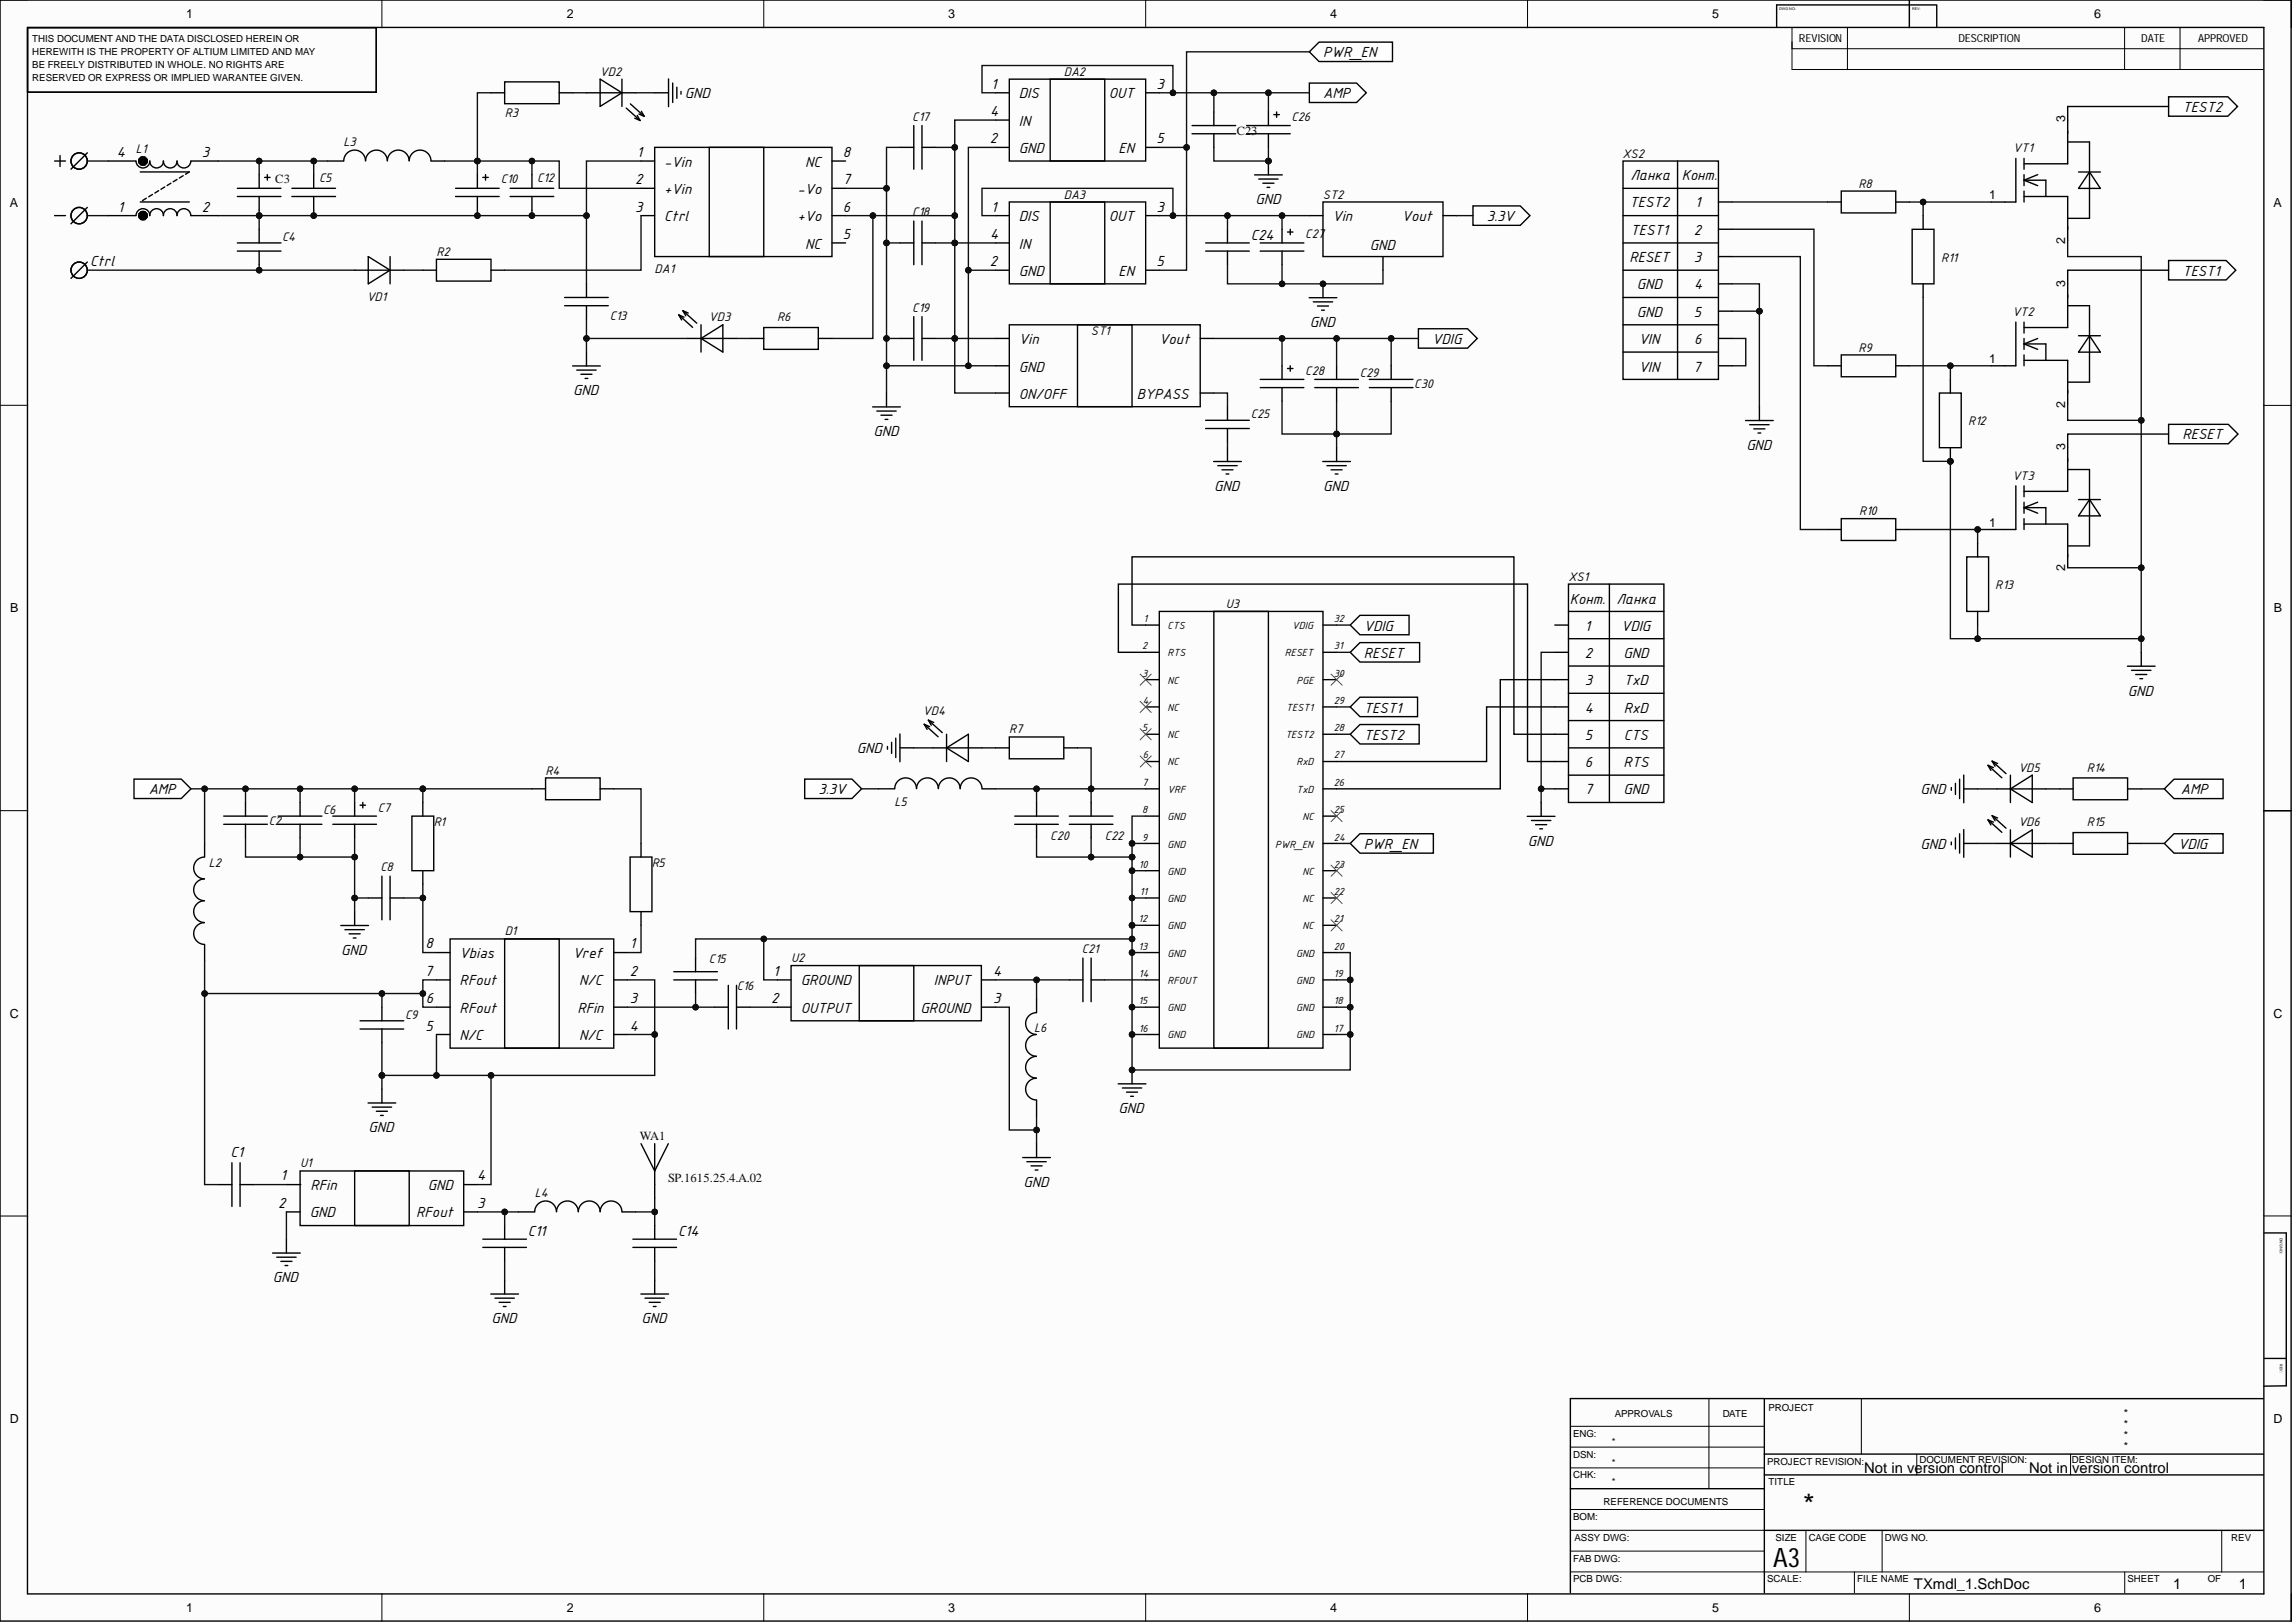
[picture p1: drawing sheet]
<svg xmlns="http://www.w3.org/2000/svg" width="420mm" height="297mm" viewBox="0 0 420 297" stroke-linecap="round" stroke-linejoin="round" font-family="sans-serif">
<defs><g id="words">
<text font-size="5.4" x="330.1" y="277.4">*</text>
<text font-size="4.9" x="324.6" y="286.7">A3</text>
<g font-size="2.9">
<text x="242.3" y="10.5">PWR_EN</text>
<text x="181.5" y="16.2">1</text>
<text x="211.7" y="16.2">3</text>
<text x="125.4" y="18">GND</text>
<text x="181.3" y="21.2">4</text>
<text x="186.5" y="18">DIS</text>
<text x="186.5" y="23">IN</text>
<text x="203" y="18">OUT</text>
<text x="242.3" y="18">AMP</text>
<text x="399.5" y="20.5">TEST2</text>
<text x="21.4" y="28.8">4</text>
<text x="37" y="28.8">3</text>
<text x="116.6" y="28.8">1</text>
<text x="154.3" y="28.8">8</text>
<text x="181.2" y="26.2">2</text>
<text x="186.5" y="28">GND</text>
<text x="204.8" y="28">EN</text>
<text x="211.7" y="26.2">5</text>
<text x="116.3" y="33.7">2</text>
<text x="121.6" y="30.5">-Vin</text>
<text x="121.6" y="35.5">+Vin</text>
<text x="146" y="35.5">-Vo</text>
<text x="147.4" y="30.5">NC</text>
<text x="154.3" y="33.7">7</text>
<text x="298.5" y="33">Ланка</text>
<text x="307.9" y="33">Конт.</text>
<text x="21.6" y="38.7">1</text>
<text x="37" y="38.7">2</text>
<text x="116.3" y="38.7">3</text>
<text x="121.6" y="40.5">Ctrl</text>
<text x="146" y="40.5">+Vo</text>
<text x="154.3" y="38.7">6</text>
<text x="181.5" y="38.7">1</text>
<text x="186.5" y="40.5">DIS</text>
<text x="203" y="40.5">OUT</text>
<text x="211.7" y="38.7">3</text>
<text x="229.8" y="37.4">GND</text>
<text x="244" y="40.5">Vin</text>
<text x="256.6" y="40.5">Vout</text>
<text x="272.2" y="40.5">3.3V</text>
<text x="298.3" y="38">TEST2</text>
<text x="310.3" y="38">1</text>
<text x="147.4" y="45.5">NC</text>
<text x="154.3" y="43.7">5</text>
<text x="181.3" y="43.7">4</text>
<text x="186.5" y="45.5">IN</text>
<text x="229" y="44">C24</text>
<text x="250.8" y="45.7">GND</text>
<text x="298.3" y="48">RESET</text>
<text x="298.5" y="43">TEST1</text>
<text x="310.1" y="43">2</text>
<text x="310.1" y="48">3</text>
<text x="16.5" y="48.7">Ctrl</text>
<text x="181.2" y="48.7">2</text>
<text x="186.5" y="50.5">GND</text>
<text x="204.8" y="50.5">EN</text>
<text x="211.7" y="48.7">5</text>
<text x="299.7" y="52.9">GND</text>
<text x="310.2" y="52.9">4</text>
<text x="399.5" y="50.5">TEST1</text>
<text x="239.8" y="59.8">GND</text>
<text x="299.7" y="58">GND</text>
<text x="310.1" y="58">5</text>
<text x="186.5" y="63">Vin</text>
<text x="212.2" y="63">Vout</text>
<text x="262.2" y="63">VDIG</text>
<text x="300" y="63">VIN</text>
<text x="310.2" y="63">6</text>
<text x="186.5" y="68">GND</text>
<text x="300" y="68">VIN</text>
<text x="310" y="68">7</text>
<text x="104.9" y="72.3">GND</text>
<text x="186.5" y="73">ON/OFF</text>
<text x="208.1" y="73">BYPASS</text>
<text x="159.9" y="79.8">GND</text>
<text x="319.7" y="82.3">GND</text>
<text x="399.5" y="80.4">RESET</text>
<text x="222.3" y="89.8">GND</text>
<text x="242.3" y="89.8">GND</text>
<text x="287.4" y="110.5">Конт.</text>
<text x="296" y="110.5">Ланка</text>
<text x="249.7" y="115.5">VDIG</text>
<text x="290.1" y="115.5">1</text>
<text x="296.8" y="115.5">VDIG</text>
<text x="249.7" y="120.4">RESET</text>
<text x="290.1" y="120.4">2</text>
<text x="290.1" y="125.4">3</text>
<text x="297.2" y="120.4">GND</text>
<text x="297.3" y="125.4">TxD</text>
<text x="249.7" y="130.4">TEST1</text>
<text x="290.1" y="130.4">4</text>
<text x="297.3" y="130.4">RxD</text>
<text x="389.6" y="127.3">GND</text>
<text x="156.9" y="137.9">GND</text>
<text x="249.7" y="135.4">TEST2</text>
<text x="290.1" y="135.4">5</text>
<text x="297.3" y="135.4">CTS</text>
<text x="290.1" y="140.4">6</text>
<text x="297.2" y="140.4">RTS</text>
<text x="27.2" y="145.4">AMP</text>
<text x="149.8" y="145.4">3.3V</text>
<text x="290.1" y="145.4">7</text>
<text x="297.2" y="145.4">GND</text>
<text x="351.6" y="145.4">GND</text>
<text x="399.3" y="145.4">AMP</text>
<text x="249.7" y="155.4">PWR_EN</text>
<text x="279.7" y="154.8">GND</text>
<text x="351.6" y="155.4">GND</text>
<text x="398.8" y="155.4">VDIG</text>
<text x="77.9" y="173.6">8</text>
<text x="115.3" y="173.6">1</text>
<text x="62.5" y="174.8">GND</text>
<text x="77.8" y="178.6">7</text>
<text x="84.1" y="175.3">Vbias</text>
<text x="104.9" y="175.3">Vref</text>
<text x="115.3" y="178.6">2</text>
<text x="141.6" y="178.6">1</text>
<text x="181.8" y="178.6">4</text>
<text x="78" y="183.5">6</text>
<text x="84.1" y="185.3">RFout</text>
<text x="84.1" y="180.3">RFout</text>
<text x="105.7" y="185.3">RFin</text>
<text x="106" y="180.3">N/C</text>
<text x="115.3" y="183.5">3</text>
<text x="141.2" y="183.5">2</text>
<text x="146.6" y="180.3">GROUND</text>
<text x="146.6" y="185.3">OUTPUT</text>
<text x="168.5" y="185.3">GROUND</text>
<text x="171" y="180.3">INPUT</text>
<text x="181.8" y="183.5">3</text>
<text x="77.9" y="188.6">5</text>
<text x="84.1" y="190.4">N/C</text>
<text x="106" y="190.4">N/C</text>
<text x="115.3" y="188.6">4</text>
<text x="204.8" y="203.7">GND</text>
<text x="67.5" y="207.2">GND</text>
<text x="42.2" y="211.8">C1</text>
<text x="50.9" y="221">2</text>
<text x="51.3" y="216">1</text>
<text x="56.8" y="217.8">RFin</text>
<text x="78.3" y="217.8">GND</text>
<text x="87.4" y="221">3</text>
<text x="87.4" y="216">4</text>
<text x="187.4" y="217.2">GND</text>
<text x="56.7" y="222.8">GND</text>
<text x="76.2" y="222.8">RFout</text>
<text x="96.7" y="226.3">C11</text>
<text x="124.1" y="226.3">C14</text>
<text x="50" y="234.6">GND</text>
<text x="90" y="242.2">GND</text>
<text x="117.5" y="242.2">GND</text>
</g>
<g font-size="2.7">
<text x="341.3" y="269.6">Not in version control</text>
<text x="371.5" y="269.6">Not in version control</text>
<text x="350.4" y="290.9">TXmdl_1.SchDoc</text>
<text x="397.9" y="290.9">1</text>
<text x="409.9" y="290.9">1</text>
</g>
<g font-size="2.5">
<text x="109.8" y="13.9">VD2</text>
<text x="194.7" y="13.9">DA2</text>
<text x="92.4" y="21.4">R3</text>
<text x="167" y="22.1">C17</text>
<text x="236.4" y="22.2">C26</text>
<text x="24.9" y="28.1">L1</text>
<text x="62.9" y="26.8">L3</text>
<text x="297.1" y="28.8">XS2</text>
<text x="368.6" y="27.8">VT1</text>
<text x="58.4" y="33.3">C5</text>
<text x="91.7" y="33.6">C10</text>
<text x="98.3" y="33.3">C12</text>
<text x="340.3" y="34.3">R8</text>
<text x="167" y="39.6">C18</text>
<text x="194.7" y="36.4">DA3</text>
<text x="242.2" y="36.4">ST2</text>
<text x="51.7" y="44.1">C4</text>
<text x="79.9" y="46.9">R2</text>
<text x="239" y="43.6">C27</text>
<text x="355.4" y="47.9">R11</text>
<text x="119.8" y="49.9">DA1</text>
<text x="67.1" y="55.1">VD1</text>
<text x="111.6" y="58.6">C13</text>
<text x="129.8" y="58.8">VD3</text>
<text x="142.3" y="58.8">R6</text>
<text x="167" y="57.1">C19</text>
<text x="368.4" y="57.9">VT2</text>
<text x="199.7" y="61.3">ST1</text>
<text x="340.3" y="64.4">R9</text>
<text x="239" y="68.6">C28</text>
<text x="248.9" y="69">C29</text>
<text x="258.9" y="71">C30</text>
<text x="229" y="76.5">C25</text>
<text x="360.3" y="77.8">R12</text>
<text x="368.4" y="87.8">VT3</text>
<text x="340.4" y="94.3">R10</text>
<text x="287.2" y="106.3">XS1</text>
<text x="365.3" y="107.8">R13</text>
<text x="224.4" y="111.3">U3</text>
<text x="169" y="130.9">VD4</text>
<text x="184.8" y="134.2">R7</text>
<text x="99.9" y="141.8">R4</text>
<text x="369.5" y="141.3">VD5</text>
<text x="382" y="141.3">R14</text>
<text x="59.2" y="149">C6</text>
<text x="69.2" y="148.5">C7</text>
<text x="163.8" y="147.5">L5</text>
<text x="49.2" y="151">C2</text>
<text x="79.4" y="151.2">R1</text>
<text x="192.3" y="153.7">C20</text>
<text x="202.3" y="153.7">C22</text>
<text x="369.5" y="151.2">VD6</text>
<text x="382" y="151.2">R15</text>
<text x="38.2" y="158.8">L2</text>
<text x="69.7" y="159.4">C8</text>
<text x="119.3" y="158.8">R5</text>
<text x="92.4" y="171.2">D1</text>
<text x="129.8" y="176.2">C15</text>
<text x="144.9" y="176.1">U2</text>
<text x="198" y="174.4">C21</text>
<text x="134.9" y="181.2">C16</text>
<text x="74.2" y="186.4">C9</text>
<text x="189.3" y="188.8">L6</text>
<text x="55" y="213.7">U1</text>
<text x="97.9" y="219.2">L4</text>
</g>
<g font-size="2.3">
<text x="34.1" y="3.3">1</text>
<text x="103.8" y="3.3">2</text>
<text x="173.6" y="3.3">3</text>
<text x="243.5" y="3.3">4</text>
<text x="313.5" y="3.3">5</text>
<text x="383.4" y="3.3">6</text>
<text x="378.1" y="22.4" transform="rotate(-90 378.1 22.4)">3</text>
<text x="1.8" y="37.9">A</text>
<text x="364.2" y="36.4">1</text>
<text x="416.2" y="37.9">A</text>
<text x="378.1" y="44.7" transform="rotate(-90 378.1 44.7)">2</text>
<text x="378.1" y="52.4" transform="rotate(-90 378.1 52.4)">3</text>
<text x="364.2" y="66.5">1</text>
<text x="378.1" y="74.6" transform="rotate(-90 378.1 74.6)">2</text>
<text x="378.1" y="82.4" transform="rotate(-90 378.1 82.4)">3</text>
<text x="364.2" y="96.4">1</text>
<text x="378.1" y="104.5" transform="rotate(-90 378.1 104.5)">2</text>
<text x="1.9" y="112.1">B</text>
<text x="416.3" y="112.1">B</text>
<text x="1.8" y="186.3">C</text>
<text x="416.2" y="186.3">C</text>
<text x="1.8" y="260.4">D</text>
<text x="416.2" y="260.4">D</text>
<text x="34.1" y="295">1</text>
<text x="103.8" y="295">2</text>
<text x="173.6" y="295">3</text>
<text x="243.5" y="295">4</text>
<text x="313.5" y="295">5</text>
<text x="383.4" y="295">6</text>
</g>
<g font-size="2.3" fill="#0e0e0e">
<text x="226.5" y="24.8">C23</text>
<text x="50.4" y="33.5">C3</text>
<text x="117.1" y="208.6">WA1</text>
<text x="122.4" y="216.3">SP.1615.25.4.A.02</text>
</g>
<g font-size="2">
<text x="329.4" y="7.7">REVISION</text>
<text x="358.5" y="7.7">DESCRIPTION</text>
<text x="392" y="7.7">DATE</text>
<text x="402.4" y="7.7">APPROVED</text>
<text x="209.4" y="113.8">1</text>
<text x="244.2" y="113.8">32</text>
<text x="209.1" y="118.8">2</text>
<text x="213.8" y="115.1">CTS</text>
<text x="236.6" y="115.1">VDIG</text>
<text x="244.2" y="118.8">31</text>
<text x="209.1" y="123.8">3</text>
<text x="213.8" y="120.1">RTS</text>
<text x="213.8" y="125.1">NC</text>
<text x="235.2" y="120.1">RESET</text>
<text x="237.4" y="125.1">PGE</text>
<text x="244.2" y="123.8">30</text>
<text x="209.2" y="128.8">4</text>
<text x="213.8" y="130.1">NC</text>
<text x="235.5" y="130.1">TEST1</text>
<text x="244.2" y="128.8">29</text>
<text x="209.1" y="133.8">5</text>
<text x="213.8" y="135.1">NC</text>
<text x="235.3" y="135.1">TEST2</text>
<text x="244.2" y="133.8">28</text>
<text x="209.1" y="143.9">7</text>
<text x="209.2" y="138.8">6</text>
<text x="213.8" y="140.1">NC</text>
<text x="237.4" y="140.1">RxD</text>
<text x="244.2" y="143.9">26</text>
<text x="244.2" y="138.8">27</text>
<text x="209.1" y="148.9">8</text>
<text x="213.8" y="145.1">VRF</text>
<text x="237.4" y="145.1">TxD</text>
<text x="244.2" y="148.9">25</text>
<text x="209.1" y="153.9">9</text>
<text x="213.8" y="150.1">GND</text>
<text x="213.8" y="155.1">GND</text>
<text x="233.5" y="155.1">PWR_EN</text>
<text x="238.5" y="150.1">NC</text>
<text x="244.2" y="153.9">24</text>
<text x="208.5" y="158.8">10</text>
<text x="213.8" y="160.1">GND</text>
<text x="238.5" y="160.1">NC</text>
<text x="244.2" y="158.8">23</text>
<text x="208.7" y="163.8">11</text>
<text x="213.8" y="165.1">GND</text>
<text x="238.5" y="165.1">NC</text>
<text x="244.2" y="163.8">22</text>
<text x="208.4" y="168.8">12</text>
<text x="208.4" y="173.8">13</text>
<text x="213.8" y="170.1">GND</text>
<text x="238.5" y="170.1">NC</text>
<text x="244.2" y="173.8">20</text>
<text x="244.2" y="168.8">21</text>
<text x="208.5" y="178.8">14</text>
<text x="213.8" y="175.1">GND</text>
<text x="237.3" y="175.1">GND</text>
<text x="244.2" y="178.8">19</text>
<text x="208.4" y="183.8">15</text>
<text x="213.8" y="180.1">RFOUT</text>
<text x="213.8" y="185.1">GND</text>
<text x="237.3" y="185.1">GND</text>
<text x="237.3" y="180.1">GND</text>
<text x="244.2" y="183.8">18</text>
<text x="208.5" y="188.8">16</text>
<text x="213.8" y="190.1">GND</text>
<text x="237.3" y="190.1">GND</text>
<text x="244.2" y="188.8">17</text>
<text x="388.8" y="263.3">*</text>
<text x="388.8" y="259.3">*</text>
<text x="388.8" y="261.4">*</text>
<text x="388.8" y="265.3">*</text>
</g>
<g font-size="1.8">
<text x="5.9" y="7.6">THIS DOCUMENT AND THE DATA DISCLOSED HEREIN OR</text>
<text x="5.9" y="10.1">HEREWITH IS THE PROPERTY OF ALTIUM LIMITED AND MAY</text>
<text x="5.9" y="12.5">BE FREELY DISTRIBUTED IN WHOLE. NO RIGHTS ARE</text>
<text x="5.9" y="14.9">RESERVED OR EXPRESS OR IMPLIED WARANTEE GIVEN.</text>
<text x="288" y="263">ENG:</text>
<text x="295.6" y="259.4">APPROVALS</text>
<text x="315.4" y="259.4">DATE</text>
<text x="323.8" y="258.2">PROJECT</text>
<text x="288" y="266.8">DSN:</text>
<text x="295.1" y="264.5">*</text>
<text x="295.1" y="268.3">*</text>
<text x="323.5" y="268.1">PROJECT REVISION:</text>
<text x="351.4" y="267.8">DOCUMENT REVISION:</text>
<text x="379.3" y="267.8">DESIGN ITEM:</text>
<text x="288" y="270.6">CHK:</text>
<text x="293.6" y="275.4">REFERENCE DOCUMENTS</text>
<text x="295.1" y="271.9">*</text>
<text x="323.8" y="271.9">TITLE</text>
<text x="288" y="278.2">BOM:</text>
<text x="288" y="285.8">FAB DWG:</text>
<text x="288.3" y="282">ASSY DWG:</text>
<text x="325" y="282">SIZE</text>
<text x="331.1" y="282">CAGE CODE</text>
<text x="345.1" y="282">DWG NO.</text>
<text x="408.5" y="282">REV</text>
<text x="288" y="289.6">PCB DWG:</text>
<text x="323.5" y="289.6">SCALE:</text>
<text x="340" y="289.6">FILE NAME</text>
<text x="389.5" y="289.6">SHEET</text>
<text x="404.2" y="289.6">OF</text>
</g>
<g font-size=".7">
<text x="325.7" y="1.8">DWG NO:</text>
<text x="350.1" y="1.8">REV:</text>
<text x="417.4" y="226.5" transform="rotate(90 417.4 226.5)">DWG NO:</text>
<text x="417.4" y="249.7" transform="rotate(90 417.4 249.7)">REV:</text>
</g>
</g></defs>
<g fill="#fcfcfc">
<path d="M0 0h419.5v296.7h-419.5z" fill-rule="evenodd"/>
<path d="M5.1 5.1h409.3v286.6h-409.3z" fill-rule="evenodd"/>
</g>
<g fill="none" stroke="#000" stroke-width=".18">
<path d="M0 0h5.1M69.9 0v5.1M139.8 0v5.1M209.8 0v5.1M279.7 0v5.1M328.1 5.1v7.6h86.2M328.1 8.9h86.2M338.2 5.1v7.6M349.6 0v5.1M389 5.1v7.6M399.1 5.1v7.6M414.4 0h5.1v5.1"/>
<path d="M0 74.2h5.1M414.4 74.2h5.1M0 148.4h5.1M414.4 148.4h5.1M0 222.6h5.1M414.4 222.5h5.1M312.9 256v16.5M340.8 256v10.1M287.5 264.8h35.5M287.5 261h35.5M287.5 268.7h35.5M287.5 276.3h35.5"/>
<path d="M350.9 266.1v3.8M379.1 266.1v3.8M69.9 291.7v5M139.8 291.7v5M209.8 291.7v5M279.7 291.7v5M287.5 280.1h35.5M287.5 287.7h35.5M287.5 283.9h35.5M323 287.7h91.4M330.6 280.1v7.6M339.5 287.7v3.8"/>
<path d="M344.6 280.1v7.6M349.6 291.7v5M389 287.7v3.8M406.8 280.1v7.6M419.5 291.7v5"/>
</g>
<g fill="none" stroke="#000" stroke-width=".25">
<path d="M0 0h419.5v296.7h-419.5zM5 5h409.5v286.7h-409.5zM5 5.1h63.9v11.8h-63.9M325.3 .9v4M325.3 .9h29.3M349.6 0v5M354.6 1v4M297.1 29.5h17.5v39.9h-17.5zM297.1 39.5h17.5M297.1 34.5h17.5M307.1 29.5v39.9M314.6 37h2.5"/>
<path d="M352.1 39.5v2.5M369.1 29v8h-4.5M370.6 29v2M370.6 32v2M370.6 35v2M370.6 36h8v8M370.6 33h4v3M370.6 33l2.5 1M373.1 32l-2.5 1M378.6 22v8h-8M378.6 26h4v14h-4M380.5 31.5h4"/>
<path d="M382.6 31.5l1.9 3h-4zM297.1 44.5h17.5M297.1 49.5h17.5M297.1 54.4h17.5M297.1 59.4h17.5M314.6 42h2.5M314.6 47h2.5M314.6 51.9h2.5M314.6 57h2.5M350.1 42h4v9.9h-4zM352.1 51.9v2.5M369.1 58.9v8h-4.5"/>
<path d="M370.6 58.9v2.1M378.6 51.9v8h-8M378.6 55.9h4v14h-4M297.1 64.4h17.5M314.6 61.9h2.5M314.6 66.9h2.5M370.6 62v1.9M370.6 65v1.9M370.6 65.9h8v8M370.6 62.9h4v3M370.6 62.9l2.5 1M373.1 62l-2.5 .9"/>
<path d="M380.5 61.4h4M382.6 61.4l1.9 3h-4zM369.1 88.9v8h-4.5M370.6 88.9v2M370.6 91.9v2M370.6 94.9v2M370.6 95.9h8v8M370.6 92.9h4v3M370.6 92.9l2.5 1M373.1 91.9l-2.5 1M378.6 81.9v8h-8M378.6 85.9h4v14h-4"/>
<path d="M380.5 91.4h4M382.6 91.4l1.9 3h-4zM209.8 114.4h2.4M209.8 119.4h2.4M212.2 111.9h30v79.9h-30zM222.2 111.9h10v79.9h-10zM242.2 114.4h2.5M242.2 119.4h2.5M284.7 114.4h2.5M284.7 119.4h2.5M287.2 106.9h17.4v40h-17.4zM287.2 116.9h17.4"/>
<path d="M287.2 111.9h17.4M294.6 106.9v40M209.8 124.4h2.4M209.8 129.4h2.4M209.8 134.4h2.4M209.8 139.4h2.4M242.2 124.4h2.5M242.2 129.4h2.5M242.2 134.4h2.5M242.2 139.4h2.5M284.7 124.4h2.5M284.7 129.4h2.5"/>
<path d="M284.7 134.4h2.5M284.7 139.4h2.5M287.2 121.9h17.4M287.2 126.9h17.4M287.2 131.9h17.4M287.2 136.9h17.4M209.8 144.4h2.4M209.8 149.4h2.4M209.8 154.4h2.4M209.8 159.4h2.4M242.2 144.4h2.5M242.2 149.4h2.5"/>
<path d="M242.2 154.4h2.5M242.2 159.4h2.5M279.6 149.4h5.1M280.4 150.2h3.5M281.1 150.9h2.1M281.9 151.7h.5M282.2 146.9v2.5M284.7 144.4h2.5M287.2 141.9h17.4M414.5 148.4h5M209.8 164.3h2.4M209.8 169.3h2.4"/>
<path d="M209.8 174.3h2.4M209.8 179.3h2.4M242.2 164.3h2.5M242.2 169.3h2.5M242.2 174.3h2.5M242.2 179.3h2.5M209.8 189.3h2.4M209.8 184.3h2.4M242.2 189.3h2.5M242.2 184.3h2.5M414.6 225.7h4v27.9l-4.1 .1M323 256h91.4"/>
<path d="M414.6 248.6h4M287.5 272.5h35.5M323 266.1h91.4M323 269.9h91.4M287.5 291.5v-35.5h35.5v35.5M323 280.1h91.4"/>
</g>
<circle cx="357.1" cy="84.4" r=".51" fill="#0e0e0e"/>
<circle cx="357.1" cy="84.4" r=".51" fill="none" stroke="#0e0e0e" stroke-width=".18"/>
<path d="M357.1 81.9v2.5" fill="none" stroke="#000" stroke-width=".25"/>
<circle cx="357.1" cy="84.4" r=".51" fill="#0e0e0e"/>
<circle cx="357.1" cy="84.4" r=".51" fill="none" stroke="#0e0e0e" stroke-width=".18"/>
<g fill="none" stroke="#000" stroke-width=".25">
<path d="M334.6 37h2.5M337.1 35h10v4h-10zM347.1 37h2.5M334.6 66.9h2.5M337.1 65h10v4h-10zM347.1 66.9h2.5M355.1 71.9h4v10h-4zM357.1 69.4v2.5M334.6 96.9h2.5M337.1 94.9h10v4h-10zM347.1 96.9h2.5M362.1 99.4v2.5"/>
<path d="M360.1 101.9h4v10h-4zM362.1 111.9v2.5M392 119.4v2.5M389.5 121.9h5.1M390.2 122.7h3.6M391 123.4h2M391.8 124.2h.5M160.8 144.4h3M163.8 144.3a2 2 0 0 1 2-1.9 2 2 0 0 1 2 1.9 2 2 0 0 1 2-1.9 2 2 0 0 1 2 1.9 2 2 0 0 1 2-1.9 2 2 0 0 1 2 1.9 2 2 0 0 1 2-1.9 2 2 0 0 1 2 1.9M179.8 144.4h2.5M204.7 198.4h5.1M205.5 199.1h3.5"/>
<path d="M206.2 199.9h2.1M207.3 195.8v2.6M207 200.6h.5"/>
</g>
<circle cx="207.3" cy="195.8" r=".51" fill="#0e0e0e"/>
<circle cx="207.3" cy="195.8" r=".51" fill="none" stroke="#0e0e0e" stroke-width=".18"/>
<g fill="none" stroke="#000" stroke-width=".25">
<path d="M182.3 17h2.5M184.8 14.5h17.5v15h-17.5zM192.3 14.5h17.5v15h-17.5zM209.8 17h2.4M10 29.5h2M10 39.5h2M11 28.5v2M16 28l-3 3M16 38l-3 3M19.8 39.5h5.1a1.27 1.27 0 0 1 1.3-1.3 1.27 1.27 0 0 1 1.2 1.3M19.8 29.5h5.1a1.27 1.27 0 0 0 1.3 1.2 1.27 1.27 0 0 0 1.2-1.2M25.7 31.5h9l-.7 .4"/>
<path d="M25.7 37h9M26.8 36.3l-.7 .4M27.4 39.5a1.27 1.27 0 0 1 1.3-1.3 1.27 1.27 0 0 1 1.2 1.3M27.4 29.5a1.27 1.27 0 0 0 1.3 1.2 1.27 1.27 0 0 0 1.2-1.2M27.9 35.6l-.7 .4M29 34.9l-.7 .4M29.9 39.5a1.27 1.27 0 0 1 1.3-1.3 1.27 1.27 0 0 1 1.2 1.3M29.9 29.5a1.27 1.27 0 0 0 1.3 1.2 1.27 1.27 0 0 0 1.2-1.2M30.2 34.2l-.7 .4M31.3 33.5l-.7 .5M32.4 39.5a1.27 1.27 0 0 1 1.3-1.3 1.27 1.27 0 0 1 1.2 1.3M32.4 29.5a1.27 1.27 0 0 0 1.3 1.2 1.27 1.27 0 0 0 1.2-1.2"/>
<path d="M32.4 32.8l-.7 .5M33.5 32.2l-.7 .4M35 29.5h5M35 39.5h5M43.5 34.5h7.9M43.5 36h7.9M47.4 32v2.5M47.4 36v2.5M48.4 32.5h1M48.9 32v1M53.4 34.5h8M53.4 36h8"/>
<path d="M57.4 32v2.5M57.4 36v2.5M59.9 29.5h3M62.9 29.4a2 2 0 0 1 2-1.9 2 2 0 0 1 2 1.9 2 2 0 0 1 2-1.9 2 2 0 0 1 2 1.9 2 2 0 0 1 2-1.9 2 2 0 0 1 2 1.9 2 2 0 0 1 2-1.9 2 2 0 0 1 2 1.9M78.9 29.5h2.5M83.4 34.5h8M83.4 36h8M87.4 32v2.5M87.4 36v2.5M88.4 32.5h1M88.9 32v1M93.4 34.5h8"/>
<path d="M93.4 36h8M97.4 32v2.5M97.4 36v2.5M117.4 29.5h2.5M117.4 39.5h2.5M117.4 34.5h2.5M119.9 27h32.4v20h-32.4zM129.8 27h10v20h-10zM152.3 29.5h2.5M152.3 39.5h2.5M152.3 34.5h2.5M164.8 27h2.5"/>
<path d="M167.3 23v8M168.8 27h2.5M168.8 23v8M182.3 39.5h2.5M182.3 27h2.5M182.3 22h2.5M184.8 37h17.5v14.9h-17.5zM192.3 37h17.5v14.9h-17.5zM209.8 39.5h2.4M209.8 27h2.4M218.2 23h8M218.2 24.5h8"/>
<path d="M222.2 20.5v2.5M222.2 24.5v2.5M229.7 32h5.1M230.4 32.8h3.6M231.2 33.5h2M232 34.3h.5M232.2 29.5v2.5M16 48l-3 3M43.5 44.5h7.9M43.5 46h7.9M47.4 42v2.5M47.4 46v2.5"/>
<path d="M64.9 49.4h9M67.4 47l4 2.4-4 2.5zM71.4 47v4.9M77.4 49.4h2.5M79.9 47.5h10v3.9h-10zM89.9 49.4h2.5M103.4 54.4h8M103.4 55.9h8M107.4 51.9v2.5M107.4 55.9v2.5M152.3 44.5h2.5M164.8 44.5h2.5"/>
<path d="M167.3 40.5v8M167.3 57.9v8M168.8 44.5h2.5M168.8 40.5v8M168.8 57.9v8M182.3 44.5h2.5M182.3 49.5h2.5M184.8 59.4h34.9v15h-34.9zM197.3 59.4h10v15h-10zM209.8 49.5h2.4M220.7 44.5h8M220.7 46h8"/>
<path d="M224.7 42v2.5M224.7 46v2.5M104.8 67h5.1M105.6 67.7h3.5M106.4 68.5h2M107.1 69.3h.5M107.4 64.4v2.6M164.8 61.9h2.5M168.8 61.9h2.5M182.3 61.9h2.5M182.3 66.9h2.5M182.3 71.9h2.5"/>
<path d="M219.7 61.9h2.5M219.7 71.9h2.5M162.5 136.6v.5M163.2 135.9v2M164 135.1v3.5M164.8 134.3v5.1M164.8 136.9h2.5M169.2 132.6l2.5 2.2M169.2 132.6l.5 .9M169.2 132.6l1 .4M170 131.8l2.5 2.3M170 131.8l.5 .9"/>
<path d="M170 131.8l.9 .4M170.8 136.9h9M173.3 136.9l4-2.5v5zM173.3 134.4v5M182.3 136.9h2.5M184.8 134.9h10v4h-10zM194.8 136.9h2.5M185.8 150.9h8M185.8 149.4h8M189.8 146.9v2.5M189.8 150.9v2.5M195.8 150.9h8"/>
<path d="M195.8 149.4h8M199.8 146.9v2.5M199.8 150.9v2.5M195.8 179.3h2.5M198.3 175.3v8M199.8 179.3h2.5M199.8 175.3v8M189.7 185.3a2 2 0 0 0-1.9 2 2 2 0 0 0 1.9 2 2 2 0 0 0-1.9 2 2 2 0 0 0 1.9 2 2 2 0 0 0-1.9 2 2 2 0 0 0 1.9 2 2 2 0 0 0-1.9 2 2 2 0 0 0 1.9 2M189.8 182.8v2.5M187.2 211.9h5.1M188 212.6h3.5M188.8 213.4h2"/>
<path d="M189.5 214.1h.5M189.8 201.3v3M189.8 209.3v2.6"/>
<circle cx="14.5" cy="39.5" r="1.5"/>
<circle cx="14.5" cy="29.5" r="1.5"/>
<circle cx="14.5" cy="49.5" r="1.5"/>
</g>
<g fill="none" stroke="#4c4c4c" stroke-width=".18">
<path d="M208.7 123.4l2.1 2M208.7 128.4l2.1 2M208.7 133.4l2.1 2M208.7 138.4l2.1 2M210.8 123.4l-2.1 2M210.8 128.4l-2.1 2M210.8 133.4l-2.1 2M210.8 138.4l-2.1 2M243.7 123.4l2 2M245.7 123.4l-2 2M243.7 148.3l2 2.1M243.7 158.3l2 2.1"/>
<path d="M245.7 148.3l-2 2.1M245.7 158.3l-2 2.1M243.7 163.3l2 2.1M243.7 168.3l2 2.1M245.7 163.3l-2 2.1M245.7 168.3l-2 2.1"/>
</g>
<g fill="none" stroke="#000" stroke-width="1.3">
<circle cx="26.2" cy="39.5" r=".25"/>
<circle cx="26.2" cy="29.5" r=".25"/>
</g>
<circle cx="232.2" cy="29.5" r=".51" fill="#0e0e0e"/>
<circle cx="232.2" cy="29.5" r=".51" fill="none" stroke="#0e0e0e" stroke-width=".18"/>
<path d="M239.7 54.5h5M240.4 55.2h3.6M241.2 56h2M242 56.8h.5M242.2 51.9v2.6" fill="none" stroke="#000" stroke-width=".25"/>
<circle cx="242.2" cy="52" r=".51" fill="#0e0e0e"/>
<circle cx="242.2" cy="52" r=".51" fill="none" stroke="#0e0e0e" stroke-width=".18"/>
<g fill="none" stroke="#000" stroke-width=".25">
<path d="M228.2 23h8M228.2 24.5h8M232.2 20.5v2.5M232.2 24.5v2.5M233.2 21h1M233.7 20.5v1M239.7 39.5h2.5M242.2 37h22v10h-22zM264.2 39.5h2.5M230.7 44.5h8M230.7 46h8M234.7 42v2.5"/>
<path d="M234.7 46v2.5M235.7 42.5h1M236.2 42v1M253.2 47v2.5"/>
</g>
<path d="M269.7 37.7h8.6l1.8 1.8-1.8 1.7h-8.6z" fill-rule="evenodd" fill="#fefefe"/>
<path d="M269.7 37.7h8.6l1.8 1.8-1.8 1.7h-8.6z" fill="none" stroke="#000" stroke-width=".25"/>
<path d="M147.3 142.6h8.7l1.8 1.8-1.8 1.7h-8.7z" fill-rule="evenodd" fill="#fefefe"/>
<path d="M147.3 142.6h8.7l1.8 1.8-1.8 1.7h-8.7z" fill="none" stroke="#000" stroke-width=".25"/>
<path d="M239.7 15.2h8.7l1.7 1.8-1.7 1.8h-8.7z" fill-rule="evenodd" fill="#fefefe"/>
<g fill="none" stroke="#000" stroke-width=".25">
<path d="M239.7 15.2h8.7l1.7 1.8-1.7 1.8h-8.7zM220.7 78.4h8M220.7 76.9h8M224.7 74.4v2.5M224.7 78.4v2.5M230.7 69.4h8M230.7 70.9h8M234.7 66.9v2.5M234.7 70.9v2.5M235.7 67.4h1M236.2 66.9v1M240.7 69.4h8"/>
<path d="M240.7 70.9h8M244.7 66.9v2.5M244.7 70.9v2.5M250.7 69.4h8M250.7 70.9h8M254.7 66.9v2.5M254.7 70.9v2.5M222.2 84.5h5.1M223 85.2h3.5M223.7 86h2M224.5 86.7h.5M224.7 81.9v2.6"/>
<path d="M242.2 84.5h5M242.9 85.2h3.6M243.7 86h2M244.5 86.7h.5M244.7 81.9v2.6"/>
</g>
<path d="M259.7 60.2h9l1.8 1.7-1.8 1.8h-9z" fill-rule="evenodd" fill="#fefefe"/>
<path d="M259.7 60.2h9l1.8 1.7-1.8 1.8h-9z" fill="none" stroke="#000" stroke-width=".25"/>
<path d="M249 112.6h9v3.6h-9l-1.8-1.8z" fill-rule="evenodd" fill="#fefefe"/>
<path d="M159.8 74.5h5M160.5 75.2h3.6M161.3 76h2M162 76.8h.6M162.3 71.9v2.6M319.6 77h5M320.3 77.7h3.6M321.1 78.5h2M321.9 79.3h.5M322.1 74.4v2.6M249 112.6h9v3.6h-9l-1.8-1.8z" fill="none" stroke="#000" stroke-width=".25"/>
<path d="M397 17.7h10.9l1.8 1.8-1.8 1.8h-10.9z" fill-rule="evenodd" fill="#fefefe"/>
<path d="M397 17.7h10.9l1.8 1.8-1.8 1.8h-10.9z" fill="none" stroke="#000" stroke-width=".25"/>
<path d="M397 47.7h10.6l1.7 1.8-1.7 1.7h-10.6z" fill-rule="evenodd" fill="#fefefe"/>
<path d="M397 47.7h10.6l1.7 1.8-1.7 1.7h-10.6z" fill="none" stroke="#000" stroke-width=".25"/>
<path d="M397 77.7h11l1.7 1.7-1.7 1.8h-11z" fill-rule="evenodd" fill="#fefefe"/>
<path d="M397 77.7h11l1.7 1.7-1.7 1.8h-11z" fill="none" stroke="#000" stroke-width=".25"/>
<path d="M249 132.6h10.8v3.6h-10.8l-1.8-1.8z" fill-rule="evenodd" fill="#fefefe"/>
<path d="M249 132.6h10.8v3.6h-10.8l-1.8-1.8z" fill="none" stroke="#000" stroke-width=".25"/>
<path d="M249 127.6h10.5v3.6h-10.5l-1.8-1.8z" fill-rule="evenodd" fill="#fefefe"/>
<path d="M249 127.6h10.5v3.6h-10.5l-1.8-1.8z" fill="none" stroke="#000" stroke-width=".25"/>
<path d="M249 117.6h10.9v3.6h-10.9l-1.8-1.8z" fill-rule="evenodd" fill="#fefefe"/>
<path d="M249 117.6h10.9v3.6h-10.9l-1.8-1.8z" fill="none" stroke="#000" stroke-width=".25"/>
<path d="M249 152.6h13.4v3.5h-13.4l-1.8-1.7z" fill-rule="evenodd" fill="#fefefe"/>
<path d="M249 152.6h13.4v3.5h-13.4l-1.8-1.7z" fill="none" stroke="#000" stroke-width=".25"/>
<path d="M241.5 7.7h13.4v3.6h-13.4l-1.8-1.8z" fill-rule="evenodd" fill="#fefefe"/>
<g fill="none" stroke="#000" stroke-width=".25">
<path d="M241.5 7.7h13.4v3.6h-13.4l-1.8-1.8zM37.5 154.4l-.1 2.5a2 2 0 0 0-1.9 2 2 2 0 0 0 1.9 2 2 2 0 0 0-1.9 2 2 2 0 0 0 1.9 1.9 2 2 0 0 0-1.9 2 2 2 0 0 0 1.9 2.1 2 2 0 0 0-1.9 1.9 2 2 0 0 0 1.9 2l.1 3M41 149.4h7.9M41 150.9h7.9M44.9 146.9v2.5M44.9 150.9v2.5M50.9 149.4h8M50.9 150.9h8M54.9 146.9v2.5M54.9 150.9v2.5M60.9 149.4h8M60.9 150.9h8"/>
<path d="M64.9 146.9v2.5M64.9 150.9v2.5M65.9 147.4h1M66.4 146.9v1M75.4 149.4h4v10h-4zM77.4 146.9v2.5M77.4 159.4v2.5M97.4 144.4h2.5M99.9 142.4h10v4h-10zM109.9 144.4h2.5M115.4 156.9h4v9.9h-4zM117.4 154.4v2.5"/>
<path d="M62.4 169.4h5.1M63.2 170.1h3.5M63.9 170.9h2M64.7 171.7h.5M64.9 166.8v2.6M67.4 164.3h2.5M69.9 160.3v8M71.4 164.3h2.5M71.4 160.3v8M79.9 179.3h2.5M79.9 174.3h2.5M82.4 171.8h30v20h-30z"/>
<path d="M92.4 171.8h10v20h-10zM112.4 179.3h2.5M112.4 174.3h2.5M117.4 166.8v2.5M123.4 179.3h7.9M123.4 177.8h7.9M127.3 175.3v2.5M127.3 179.3v2.5M142.3 179.3h2.5M144.8 176.7h34.9v10.1h-34.9zM157.3 176.7h10v10.1h-10zM179.8 179.3h2.5"/>
<path d="M65.9 186.8h8M65.9 188.3h8M69.9 184.3v2.5M69.9 188.3v2.5M79.9 184.3h2.5M79.9 189.3h2.5M112.4 184.3h2.5M112.4 189.3h2.5M130.8 184.3h2.5M133.3 180.3v8M134.8 184.3h2.5M134.8 180.3v8"/>
<path d="M142.3 184.3h2.5M179.8 184.3h2.5"/>
</g>
<path d="M24.5 142.6h8.7l1.8 1.8-1.8 1.7h-8.7z" fill-rule="evenodd" fill="#fefefe"/>
<g fill="none" stroke="#000" stroke-width=".25">
<path d="M89.9 17h2.5M92.4 15h10v4h-10zM102.4 17h2.5M107.4 17h9M109.9 14.5l4 2.5-4 2.5zM113.9 14.5v5M114.6 19.8l2.6 2.3M115.4 19l2.5 2.3M119.9 17h2.5M122.4 14.4v5.1M123.2 15.2v3.6M123.9 16v2"/>
<path d="M124.7 16.7v.5M116.2 21.6l1 .5M116.7 21.1l.5 1M117 20.9l.9 .4M117.4 20.4l.5 .9M124.3 57.6l2.5 2.3M124.3 57.6l.5 1M124.3 57.6l.9 .5M125 56.9l2.6 2.3M125 56.9l.6 .9M125 56.9l1 .4M128.3 59.4v5"/>
<path d="M139.8 59.9h10v4h-10zM125.9 61.9h8.9M128.3 61.9l4-2.5v5zM137.3 61.9h2.5M149.8 61.9h2.5M364.7 139.3l2.6 2.3M364.7 139.3l.6 .9M364.7 139.3l1 .4M24.5 142.6h8.7l1.8 1.8-1.8 1.7h-8.7zM357.2 144.1v.5M357.2 154.1v.5M358 143.4v2"/>
<path d="M358 153.4v2M358.8 142.6v3.6M358.8 152.6v3.5M359.5 154.4h2.6M359.5 141.8v5.1M359.5 151.8v5.1M359.5 144.4h2.6M364 150.1l2.5 2.2M364 150.1l.5 .9M364 150.1l1 .4M364 140.1l2.5 2.3M364 140.1l.5 .9"/>
<path d="M364 140.1l1 .4M364.7 149.3l2.6 2.3M364.7 149.3l.6 .9M364.7 149.3l1 .4M365.6 154.4h9M365.6 144.4h9M368.1 144.4l4-2.5v5zM368.1 154.4l4-2.5v5zM368.1 141.9v5M368.1 151.9v5M377.1 154.4h2.4M377.1 144.4h2.4"/>
<path d="M379.5 152.4h10v4h-10zM379.5 142.4h10v4h-10zM389.5 154.4h2.5M389.5 144.4h2.5M69.9 199.3v2.6M40 216.8h2.5M42.5 212.8v8M44 216.8h2.5M44 212.8v8M52.6 216.8h2.5M54.9 214.3h30v10h-30zM64.9 214.3h10v10h-10z"/>
<path d="M67.4 201.9h5.1M68.1 202.6h3.6M68.9 203.4h2M69.7 204.1h.5M84.9 216.8h2.5M49.9 229.3h5.1M50.7 230.1h3.5M51.4 230.9h2.1M52.2 231.6h.5M52.4 221.8h2.5M52.4 226.8v2.5M84.9 221.8h2.5"/>
<path d="M88.4 226.8h8M88.4 228.3h8M89.9 236.8h5M90.6 237.6h3.6M91.4 238.4h2M92.1 239.1h.5M92.4 224.3v2.5M92.4 228.3v2.5M92.4 234.3v2.5M94.9 221.8h3M97.9 221.8a2 2 0 0 1 2-2 2 2 0 0 1 2 2 2 2 0 0 1 2-2 2 2 0 0 1 2 2 2 2 0 0 1 2-2 2 2 0 0 1 2 2 2 2 0 0 1 2-2 2 2 0 0 1 2 2M113.9 221.8h2.5"/>
<path d="M115.9 226.8h8M115.9 228.3h8M117.3 236.8h5.1M118.1 237.6h3.5M118.8 238.4h2.1M119.6 239.1h.5M119.9 224.3v2.5M119.9 228.3v2.5M119.9 234.3v2.5"/>
</g>
<path d="M398 152.6h9v3.5h-9l-1.8-1.7z" fill-rule="evenodd" fill="#fefefe"/>
<path d="M398 152.6h9v3.5h-9l-1.8-1.7z" fill="none" stroke="#000" stroke-width=".25"/>
<path d="M398 142.6h9v3.6h-9l-1.8-1.8z" fill-rule="evenodd" fill="#fefefe"/>
<path d="M398 142.6h9v3.6h-9l-1.8-1.8z" fill="none" stroke="#000" stroke-width=".25"/>
<path d="M207.3 159.4h2.5" fill="none" stroke="#0e0e0e" stroke-width=".25"/>
<circle cx="207.3" cy="159.4" r=".51" fill="#0e0e0e"/>
<circle cx="207.3" cy="159.4" r=".51" fill="none" stroke="#0e0e0e" stroke-width=".18"/>
<path d="M209.8 154.4h-2.5v2.5" fill="none" stroke="#0e0e0e" stroke-width=".25"/>
<circle cx="207.3" cy="156.9" r=".51" fill="#0e0e0e"/>
<circle cx="207.3" cy="156.9" r=".51" fill="none" stroke="#0e0e0e" stroke-width=".18"/>
<circle cx="207.3" cy="154.4" r=".51" fill="#0e0e0e"/>
<circle cx="207.3" cy="154.4" r=".51" fill="none" stroke="#0e0e0e" stroke-width=".18"/>
<path d="M207.3 164.3h2.5" fill="none" stroke="#0e0e0e" stroke-width=".25"/>
<circle cx="207.3" cy="164.3" r=".51" fill="#0e0e0e"/>
<circle cx="207.3" cy="164.3" r=".51" fill="none" stroke="#0e0e0e" stroke-width=".18"/>
<path d="M207.3 169.3h2.5" fill="none" stroke="#0e0e0e" stroke-width=".25"/>
<circle cx="207.3" cy="169.3" r=".51" fill="#0e0e0e"/>
<circle cx="207.3" cy="169.3" r=".51" fill="none" stroke="#0e0e0e" stroke-width=".18"/>
<path d="M207.3 174.3h2.5" fill="none" stroke="#0e0e0e" stroke-width=".25"/>
<circle cx="207.3" cy="174.3" r=".51" fill="#0e0e0e"/>
<circle cx="207.3" cy="174.3" r=".51" fill="none" stroke="#0e0e0e" stroke-width=".18"/>
<path d="M207.3 184.3h2.5" fill="none" stroke="#0e0e0e" stroke-width=".25"/>
<circle cx="207.3" cy="184.3" r=".51" fill="#0e0e0e"/>
<circle cx="207.3" cy="184.3" r=".51" fill="none" stroke="#0e0e0e" stroke-width=".18"/>
<path d="M244.7 184.3h2.5" fill="none" stroke="#0e0e0e" stroke-width=".25"/>
<circle cx="247.2" cy="184.3" r=".51" fill="#0e0e0e"/>
<circle cx="247.2" cy="184.3" r=".51" fill="none" stroke="#0e0e0e" stroke-width=".18"/>
<path d="M244.7 179.3h2.5" fill="none" stroke="#0e0e0e" stroke-width=".25"/>
<circle cx="247.2" cy="179.3" r=".51" fill="#0e0e0e"/>
<circle cx="247.2" cy="179.3" r=".51" fill="none" stroke="#0e0e0e" stroke-width=".18"/>
<path d="M244.7 174.3h2.5v15h-2.5" fill="none" stroke="#0e0e0e" stroke-width=".25"/>
<circle cx="247.2" cy="179.3" r=".51" fill="#0e0e0e"/>
<circle cx="247.2" cy="179.3" r=".51" fill="none" stroke="#0e0e0e" stroke-width=".18"/>
<circle cx="247.2" cy="184.3" r=".51" fill="#0e0e0e"/>
<circle cx="247.2" cy="184.3" r=".51" fill="none" stroke="#0e0e0e" stroke-width=".18"/>
<circle cx="247.2" cy="189.3" r=".51" fill="#0e0e0e"/>
<circle cx="247.2" cy="189.3" r=".51" fill="none" stroke="#0e0e0e" stroke-width=".18"/>
<path d="M284.7 119.4h-2.5v27.5" fill="none" stroke="#0e0e0e" stroke-width=".25"/>
<circle cx="282.2" cy="144.4" r=".51" fill="#0e0e0e"/>
<circle cx="282.2" cy="144.4" r=".51" fill="none" stroke="#0e0e0e" stroke-width=".18"/>
<path d="M282.2 144.4h2.5" fill="none" stroke="#0e0e0e" stroke-width=".25"/>
<circle cx="282.2" cy="144.4" r=".51" fill="#0e0e0e"/>
<circle cx="282.2" cy="144.4" r=".51" fill="none" stroke="#0e0e0e" stroke-width=".18"/>
<path d="M364.6 37h-12.5v2.5" fill="none" stroke="#0e0e0e" stroke-width=".25"/>
<circle cx="352.1" cy="37" r=".51" fill="#0e0e0e"/>
<circle cx="352.1" cy="37" r=".51" fill="none" stroke="#0e0e0e" stroke-width=".18"/>
<path d="M364.6 66.9h-7.5v2.5" fill="none" stroke="#0e0e0e" stroke-width=".25"/>
<circle cx="357.1" cy="66.9" r=".51" fill="#0e0e0e"/>
<circle cx="357.1" cy="66.9" r=".51" fill="none" stroke="#0e0e0e" stroke-width=".18"/>
<path d="M364.6 96.9h-2.5v2.5" fill="none" stroke="#0e0e0e" stroke-width=".25"/>
<circle cx="362.1" cy="96.9" r=".51" fill="#0e0e0e"/>
<circle cx="362.1" cy="96.9" r=".51" fill="none" stroke="#0e0e0e" stroke-width=".18"/>
<path d="M378.6 44v3h13.4v29.9" fill="none" stroke="#0e0e0e" stroke-width=".25"/>
<circle cx="392" cy="76.9" r=".51" fill="#0e0e0e"/>
<circle cx="392" cy="76.9" r=".51" fill="none" stroke="#0e0e0e" stroke-width=".18"/>
<path d="M397 19.5h-18.4v2.5M397 79.4h-18.4v2.5" fill="none" stroke="#000" stroke-width=".25"/>
<path d="M352.1 54.4v30h5" fill="none" stroke="#0e0e0e" stroke-width=".25"/>
<circle cx="357.1" cy="84.4" r=".51" fill="#0e0e0e"/>
<circle cx="357.1" cy="84.4" r=".51" fill="none" stroke="#0e0e0e" stroke-width=".18"/>
<path d="M357.1 84.4v32.5h5v-2.5" fill="none" stroke="#0e0e0e" stroke-width=".25"/>
<circle cx="357.1" cy="84.4" r=".51" fill="#0e0e0e"/>
<circle cx="357.1" cy="84.4" r=".51" fill="none" stroke="#0e0e0e" stroke-width=".18"/>
<circle cx="362.1" cy="116.9" r=".51" fill="#0e0e0e"/>
<circle cx="362.1" cy="116.9" r=".51" fill="none" stroke="#0e0e0e" stroke-width=".18"/>
<path d="M362.1 116.9h29.9" fill="none" stroke="#0e0e0e" stroke-width=".25"/>
<circle cx="362.1" cy="116.9" r=".51" fill="#0e0e0e"/>
<circle cx="362.1" cy="116.9" r=".51" fill="none" stroke="#0e0e0e" stroke-width=".18"/>
<circle cx="392" cy="116.9" r=".51" fill="#0e0e0e"/>
<circle cx="392" cy="116.9" r=".51" fill="none" stroke="#0e0e0e" stroke-width=".18"/>
<path d="M378.6 103.9h13.4" fill="none" stroke="#0e0e0e" stroke-width=".25"/>
<circle cx="392" cy="103.9" r=".51" fill="#0e0e0e"/>
<circle cx="392" cy="103.9" r=".51" fill="none" stroke="#0e0e0e" stroke-width=".18"/>
<path d="M378.6 73.9v3h13.4v42.5" fill="none" stroke="#0e0e0e" stroke-width=".25"/>
<circle cx="392" cy="76.9" r=".51" fill="#0e0e0e"/>
<circle cx="392" cy="76.9" r=".51" fill="none" stroke="#0e0e0e" stroke-width=".18"/>
<circle cx="392" cy="103.9" r=".51" fill="#0e0e0e"/>
<circle cx="392" cy="103.9" r=".51" fill="none" stroke="#0e0e0e" stroke-width=".18"/>
<circle cx="392" cy="116.9" r=".51" fill="#0e0e0e"/>
<circle cx="392" cy="116.9" r=".51" fill="none" stroke="#0e0e0e" stroke-width=".18"/>
<path d="M349.6 96.9h12.5" fill="none" stroke="#0e0e0e" stroke-width=".25"/>
<circle cx="362.1" cy="96.9" r=".51" fill="#0e0e0e"/>
<circle cx="362.1" cy="96.9" r=".51" fill="none" stroke="#0e0e0e" stroke-width=".18"/>
<path d="M349.6 66.9h7.5" fill="none" stroke="#0e0e0e" stroke-width=".25"/>
<circle cx="357.1" cy="66.9" r=".51" fill="#0e0e0e"/>
<circle cx="357.1" cy="66.9" r=".51" fill="none" stroke="#0e0e0e" stroke-width=".18"/>
<path d="M349.6 37h2.5" fill="none" stroke="#0e0e0e" stroke-width=".25"/>
<circle cx="352.1" cy="37" r=".51" fill="#0e0e0e"/>
<circle cx="352.1" cy="37" r=".51" fill="none" stroke="#0e0e0e" stroke-width=".18"/>
<path d="M317.1 37h17.5M317.1 42h15v24.9h2.5M317.1 47h12.5v49.9h5M317.1 57h5" fill="none" stroke="#0e0e0e" stroke-width=".25"/>
<circle cx="322.1" cy="57" r=".51" fill="#0e0e0e"/>
<circle cx="322.1" cy="57" r=".51" fill="none" stroke="#0e0e0e" stroke-width=".18"/>
<path d="M317.1 61.9h2.5v5h-2.5M207.3 189.3v6.5h39.9v-6.5" fill="none" stroke="#0e0e0e" stroke-width=".25"/>
<circle cx="207.3" cy="189.3" r=".51" fill="#0e0e0e"/>
<circle cx="207.3" cy="189.3" r=".51" fill="none" stroke="#0e0e0e" stroke-width=".18"/>
<circle cx="207.3" cy="195.8" r=".51" fill="#0e0e0e"/>
<circle cx="207.3" cy="195.8" r=".51" fill="none" stroke="#0e0e0e" stroke-width=".18"/>
<circle cx="247.2" cy="189.3" r=".51" fill="#0e0e0e"/>
<circle cx="247.2" cy="189.3" r=".51" fill="none" stroke="#0e0e0e" stroke-width=".18"/>
<path d="M317.1 51.9h5v5.1M202.3 179.3h7.5" fill="none" stroke="#0e0e0e" stroke-width=".25"/>
<circle cx="322.1" cy="57" r=".51" fill="#0e0e0e"/>
<circle cx="322.1" cy="57" r=".51" fill="none" stroke="#0e0e0e" stroke-width=".18"/>
<path d="M179.8 136.9h2.5M197.3 136.9h2.5v7.5" fill="none" stroke="#0e0e0e" stroke-width=".25"/>
<circle cx="199.8" cy="144.4" r=".51" fill="#0e0e0e"/>
<circle cx="199.8" cy="144.4" r=".51" fill="none" stroke="#0e0e0e" stroke-width=".18"/>
<path d="M167.3 136.9h3.5M199.8 153.4v3.5" fill="none" stroke="#0e0e0e" stroke-width=".25"/>
<circle cx="199.8" cy="156.9" r=".51" fill="#0e0e0e"/>
<circle cx="199.8" cy="156.9" r=".51" fill="none" stroke="#0e0e0e" stroke-width=".18"/>
<path d="M199.8 144.4v2.5" fill="none" stroke="#0e0e0e" stroke-width=".25"/>
<circle cx="199.8" cy="144.4" r=".51" fill="#0e0e0e"/>
<circle cx="199.8" cy="144.4" r=".51" fill="none" stroke="#0e0e0e" stroke-width=".18"/>
<path d="M189.8 153.4v3.5h17.5" fill="none" stroke="#0e0e0e" stroke-width=".25"/>
<circle cx="199.8" cy="156.9" r=".51" fill="#0e0e0e"/>
<circle cx="199.8" cy="156.9" r=".51" fill="none" stroke="#0e0e0e" stroke-width=".18"/>
<circle cx="207.3" cy="156.9" r=".51" fill="#0e0e0e"/>
<circle cx="207.3" cy="156.9" r=".51" fill="none" stroke="#0e0e0e" stroke-width=".18"/>
<path d="M189.8 144.4v2.5" fill="none" stroke="#0e0e0e" stroke-width=".25"/>
<circle cx="189.8" cy="144.4" r=".51" fill="#0e0e0e"/>
<circle cx="189.8" cy="144.4" r=".51" fill="none" stroke="#0e0e0e" stroke-width=".18"/>
<path d="M182.3 144.4h27.5" fill="none" stroke="#0e0e0e" stroke-width=".25"/>
<circle cx="199.8" cy="144.4" r=".51" fill="#0e0e0e"/>
<circle cx="199.8" cy="144.4" r=".51" fill="none" stroke="#0e0e0e" stroke-width=".18"/>
<circle cx="189.8" cy="144.4" r=".51" fill="#0e0e0e"/>
<circle cx="189.8" cy="144.4" r=".51" fill="none" stroke="#0e0e0e" stroke-width=".18"/>
<path d="M16 39.5h3.8M40 29.5h19.9" fill="none" stroke="#0e0e0e" stroke-width=".25"/>
<circle cx="47.4" cy="29.5" r=".51" fill="#0e0e0e"/>
<circle cx="47.4" cy="29.5" r=".51" fill="none" stroke="#0e0e0e" stroke-width=".18"/>
<circle cx="57.4" cy="29.5" r=".51" fill="#0e0e0e"/>
<circle cx="57.4" cy="29.5" r=".51" fill="none" stroke="#0e0e0e" stroke-width=".18"/>
<path d="M47.4 29.5v2.5" fill="none" stroke="#0e0e0e" stroke-width=".25"/>
<circle cx="47.4" cy="29.5" r=".51" fill="#0e0e0e"/>
<circle cx="47.4" cy="29.5" r=".51" fill="none" stroke="#0e0e0e" stroke-width=".18"/>
<path d="M47.4 38.5v1h10v-1" fill="none" stroke="#0e0e0e" stroke-width=".25"/>
<circle cx="47.4" cy="39.5" r=".51" fill="#0e0e0e"/>
<circle cx="47.4" cy="39.5" r=".51" fill="none" stroke="#0e0e0e" stroke-width=".18"/>
<circle cx="57.4" cy="39.5" r=".51" fill="#0e0e0e"/>
<circle cx="57.4" cy="39.5" r=".51" fill="none" stroke="#0e0e0e" stroke-width=".18"/>
<path d="M40 39.5h7.4" fill="none" stroke="#0e0e0e" stroke-width=".25"/>
<circle cx="47.4" cy="39.5" r=".51" fill="#0e0e0e"/>
<circle cx="47.4" cy="39.5" r=".51" fill="none" stroke="#0e0e0e" stroke-width=".18"/>
<path d="M16 29.5h3.8M57.4 29.5v2.5" fill="none" stroke="#0e0e0e" stroke-width=".25"/>
<circle cx="57.4" cy="29.5" r=".51" fill="#0e0e0e"/>
<circle cx="57.4" cy="29.5" r=".51" fill="none" stroke="#0e0e0e" stroke-width=".18"/>
<path d="M81.4 29.5h16v2.5" fill="none" stroke="#0e0e0e" stroke-width=".25"/>
<circle cx="97.4" cy="29.5" r=".51" fill="#0e0e0e"/>
<circle cx="97.4" cy="29.5" r=".51" fill="none" stroke="#0e0e0e" stroke-width=".18"/>
<circle cx="87.4" cy="29.5" r=".51" fill="#0e0e0e"/>
<circle cx="87.4" cy="29.5" r=".51" fill="none" stroke="#0e0e0e" stroke-width=".18"/>
<path d="M87.4 29.5v2.5" fill="none" stroke="#0e0e0e" stroke-width=".25"/>
<circle cx="87.4" cy="29.5" r=".51" fill="#0e0e0e"/>
<circle cx="87.4" cy="29.5" r=".51" fill="none" stroke="#0e0e0e" stroke-width=".18"/>
<path d="M57.4 39.5h30" fill="none" stroke="#0e0e0e" stroke-width=".25"/>
<circle cx="57.4" cy="39.5" r=".51" fill="#0e0e0e"/>
<circle cx="57.4" cy="39.5" r=".51" fill="none" stroke="#0e0e0e" stroke-width=".18"/>
<circle cx="87.4" cy="39.5" r=".51" fill="#0e0e0e"/>
<circle cx="87.4" cy="39.5" r=".51" fill="none" stroke="#0e0e0e" stroke-width=".18"/>
<path d="M87.4 38.5v1h10v-1" fill="none" stroke="#0e0e0e" stroke-width=".25"/>
<circle cx="87.4" cy="39.5" r=".51" fill="#0e0e0e"/>
<circle cx="87.4" cy="39.5" r=".51" fill="none" stroke="#0e0e0e" stroke-width=".18"/>
<circle cx="97.4" cy="39.5" r=".51" fill="#0e0e0e"/>
<circle cx="97.4" cy="39.5" r=".51" fill="none" stroke="#0e0e0e" stroke-width=".18"/>
<path d="M117.4 29.5h-10v10h-10" fill="none" stroke="#0e0e0e" stroke-width=".25"/>
<circle cx="107.4" cy="39.5" r=".51" fill="#0e0e0e"/>
<circle cx="107.4" cy="39.5" r=".51" fill="none" stroke="#0e0e0e" stroke-width=".18"/>
<circle cx="97.4" cy="39.5" r=".51" fill="#0e0e0e"/>
<circle cx="97.4" cy="39.5" r=".51" fill="none" stroke="#0e0e0e" stroke-width=".18"/>
<path d="M97.4 29.5h5v5h15" fill="none" stroke="#0e0e0e" stroke-width=".25"/>
<circle cx="97.4" cy="29.5" r=".51" fill="#0e0e0e"/>
<circle cx="97.4" cy="29.5" r=".51" fill="none" stroke="#0e0e0e" stroke-width=".18"/>
<path d="M117.4 39.5v9.9h-25M47.4 48.5v.9h17.5M73.9 49.4h3.5" fill="none" stroke="#0e0e0e" stroke-width=".25"/>
<circle cx="47.4" cy="49.4" r=".51" fill="#0e0e0e"/>
<circle cx="47.4" cy="49.4" r=".51" fill="none" stroke="#0e0e0e" stroke-width=".18"/>
<path d="M47.4 49.4l-31.4 .1" fill="none" stroke="#0e0e0e" stroke-width=".25"/>
<circle cx="47.4" cy="49.4" r=".51" fill="#0e0e0e"/>
<circle cx="47.4" cy="49.4" r=".51" fill="none" stroke="#0e0e0e" stroke-width=".18"/>
<path d="M47.4 39.5v2.5" fill="none" stroke="#0e0e0e" stroke-width=".25"/>
<circle cx="47.4" cy="39.5" r=".51" fill="#0e0e0e"/>
<circle cx="47.4" cy="39.5" r=".51" fill="none" stroke="#0e0e0e" stroke-width=".18"/>
<path d="M212.2 27h5v22.5h-5" fill="none" stroke="#0e0e0e" stroke-width=".25"/>
<circle cx="217.2" cy="27" r=".51" fill="#0e0e0e"/>
<circle cx="217.2" cy="27" r=".51" fill="none" stroke="#0e0e0e" stroke-width=".18"/>
<path d="M182.3 61.9h-7.5v10h7.5" fill="none" stroke="#0e0e0e" stroke-width=".25"/>
<circle cx="174.8" cy="61.9" r=".51" fill="#0e0e0e"/>
<circle cx="174.8" cy="61.9" r=".51" fill="none" stroke="#0e0e0e" stroke-width=".18"/>
<path d="M182.3 22h-7.5v22.5" fill="none" stroke="#0e0e0e" stroke-width=".25"/>
<circle cx="174.8" cy="27" r=".51" fill="#0e0e0e"/>
<circle cx="174.8" cy="27" r=".51" fill="none" stroke="#0e0e0e" stroke-width=".18"/>
<circle cx="174.8" cy="39.5" r=".51" fill="#0e0e0e"/>
<circle cx="174.8" cy="39.5" r=".51" fill="none" stroke="#0e0e0e" stroke-width=".18"/>
<circle cx="174.8" cy="44.5" r=".51" fill="#0e0e0e"/>
<circle cx="174.8" cy="44.5" r=".51" fill="none" stroke="#0e0e0e" stroke-width=".18"/>
<path d="M107.4 39.5v12.4" fill="none" stroke="#0e0e0e" stroke-width=".25"/>
<circle cx="107.4" cy="39.5" r=".51" fill="#0e0e0e"/>
<circle cx="107.4" cy="39.5" r=".51" fill="none" stroke="#0e0e0e" stroke-width=".18"/>
<path d="M177.3 49.5h5" fill="none" stroke="#0e0e0e" stroke-width=".25"/>
<circle cx="177.3" cy="49.5" r=".51" fill="#0e0e0e"/>
<circle cx="177.3" cy="49.5" r=".51" fill="none" stroke="#0e0e0e" stroke-width=".18"/>
<path d="M182.3 27h-5v39.9h5" fill="none" stroke="#0e0e0e" stroke-width=".25"/>
<circle cx="177.3" cy="66.9" r=".51" fill="#0e0e0e"/>
<circle cx="177.3" cy="66.9" r=".51" fill="none" stroke="#0e0e0e" stroke-width=".18"/>
<circle cx="177.3" cy="49.5" r=".51" fill="#0e0e0e"/>
<circle cx="177.3" cy="49.5" r=".51" fill="none" stroke="#0e0e0e" stroke-width=".18"/>
<path d="M164.8 27h-2.5v7.5" fill="none" stroke="#0e0e0e" stroke-width=".25"/>
<circle cx="162.3" cy="34.5" r=".51" fill="#0e0e0e"/>
<circle cx="162.3" cy="34.5" r=".51" fill="none" stroke="#0e0e0e" stroke-width=".18"/>
<path d="M162.3 44.5h2.5" fill="none" stroke="#0e0e0e" stroke-width=".25"/>
<circle cx="162.3" cy="44.5" r=".51" fill="#0e0e0e"/>
<circle cx="162.3" cy="44.5" r=".51" fill="none" stroke="#0e0e0e" stroke-width=".18"/>
<path d="M174.8 44.5h7.5" fill="none" stroke="#0e0e0e" stroke-width=".25"/>
<circle cx="174.8" cy="44.5" r=".51" fill="#0e0e0e"/>
<circle cx="174.8" cy="44.5" r=".51" fill="none" stroke="#0e0e0e" stroke-width=".18"/>
<path d="M171.3 44.5h3.5v17.4" fill="none" stroke="#0e0e0e" stroke-width=".25"/>
<circle cx="174.8" cy="44.5" r=".51" fill="#0e0e0e"/>
<circle cx="174.8" cy="44.5" r=".51" fill="none" stroke="#0e0e0e" stroke-width=".18"/>
<circle cx="174.8" cy="61.9" r=".51" fill="#0e0e0e"/>
<circle cx="174.8" cy="61.9" r=".51" fill="none" stroke="#0e0e0e" stroke-width=".18"/>
<path d="M171.3 27h3.5" fill="none" stroke="#0e0e0e" stroke-width=".25"/>
<circle cx="174.8" cy="27" r=".51" fill="#0e0e0e"/>
<circle cx="174.8" cy="27" r=".51" fill="none" stroke="#0e0e0e" stroke-width=".18"/>
<path d="M171.3 61.9h3.5" fill="none" stroke="#0e0e0e" stroke-width=".25"/>
<circle cx="174.8" cy="61.9" r=".51" fill="#0e0e0e"/>
<circle cx="174.8" cy="61.9" r=".51" fill="none" stroke="#0e0e0e" stroke-width=".18"/>
<path d="M154.8 39.5h20" fill="none" stroke="#0e0e0e" stroke-width=".25"/>
<circle cx="174.8" cy="39.5" r=".51" fill="#0e0e0e"/>
<circle cx="174.8" cy="39.5" r=".51" fill="none" stroke="#0e0e0e" stroke-width=".18"/>
<circle cx="159.8" cy="39.5" r=".51" fill="#0e0e0e"/>
<circle cx="159.8" cy="39.5" r=".51" fill="none" stroke="#0e0e0e" stroke-width=".18"/>
<path d="M154.8 34.5h7.5v27.4h2.5" fill="none" stroke="#0e0e0e" stroke-width=".25"/>
<circle cx="162.3" cy="61.9" r=".51" fill="#0e0e0e"/>
<circle cx="162.3" cy="61.9" r=".51" fill="none" stroke="#0e0e0e" stroke-width=".18"/>
<circle cx="162.3" cy="44.5" r=".51" fill="#0e0e0e"/>
<circle cx="162.3" cy="44.5" r=".51" fill="none" stroke="#0e0e0e" stroke-width=".18"/>
<circle cx="162.3" cy="34.5" r=".51" fill="#0e0e0e"/>
<circle cx="162.3" cy="34.5" r=".51" fill="none" stroke="#0e0e0e" stroke-width=".18"/>
<path d="M162.3 61.9v5h15" fill="none" stroke="#0e0e0e" stroke-width=".25"/>
<circle cx="177.3" cy="66.9" r=".51" fill="#0e0e0e"/>
<circle cx="177.3" cy="66.9" r=".51" fill="none" stroke="#0e0e0e" stroke-width=".18"/>
<circle cx="162.3" cy="66.9" r=".51" fill="#0e0e0e"/>
<circle cx="162.3" cy="66.9" r=".51" fill="none" stroke="#0e0e0e" stroke-width=".18"/>
<circle cx="162.3" cy="61.9" r=".51" fill="#0e0e0e"/>
<circle cx="162.3" cy="61.9" r=".51" fill="none" stroke="#0e0e0e" stroke-width=".18"/>
<path d="M182.3 17h-2.5v-5h34.9v5h-2.5" fill="none" stroke="#0e0e0e" stroke-width=".25"/>
<circle cx="214.7" cy="17" r=".51" fill="#0e0e0e"/>
<circle cx="214.7" cy="17" r=".51" fill="none" stroke="#0e0e0e" stroke-width=".18"/>
<path d="M182.3 39.5h-2.5v-5h34.9v5h-2.5" fill="none" stroke="#0e0e0e" stroke-width=".25"/>
<circle cx="214.7" cy="39.5" r=".51" fill="#0e0e0e"/>
<circle cx="214.7" cy="39.5" r=".51" fill="none" stroke="#0e0e0e" stroke-width=".18"/>
<path d="M222.2 27v2.5h10" fill="none" stroke="#0e0e0e" stroke-width=".25"/>
<circle cx="232.2" cy="29.5" r=".51" fill="#0e0e0e"/>
<circle cx="232.2" cy="29.5" r=".51" fill="none" stroke="#0e0e0e" stroke-width=".18"/>
<path d="M214.7 17h7.5v3.5" fill="none" stroke="#0e0e0e" stroke-width=".25"/>
<circle cx="222.2" cy="17" r=".51" fill="#0e0e0e"/>
<circle cx="222.2" cy="17" r=".51" fill="none" stroke="#0e0e0e" stroke-width=".18"/>
<circle cx="214.7" cy="17" r=".51" fill="#0e0e0e"/>
<circle cx="214.7" cy="17" r=".51" fill="none" stroke="#0e0e0e" stroke-width=".18"/>
<path d="M232.2 27v2.5" fill="none" stroke="#0e0e0e" stroke-width=".25"/>
<circle cx="232.2" cy="29.5" r=".51" fill="#0e0e0e"/>
<circle cx="232.2" cy="29.5" r=".51" fill="none" stroke="#0e0e0e" stroke-width=".18"/>
<path d="M222.2 17h10v3.5" fill="none" stroke="#0e0e0e" stroke-width=".25"/>
<circle cx="232.2" cy="17" r=".51" fill="#0e0e0e"/>
<circle cx="232.2" cy="17" r=".51" fill="none" stroke="#0e0e0e" stroke-width=".18"/>
<circle cx="222.2" cy="17" r=".51" fill="#0e0e0e"/>
<circle cx="222.2" cy="17" r=".51" fill="none" stroke="#0e0e0e" stroke-width=".18"/>
<path d="M239.7 39.5h-5v2.5" fill="none" stroke="#0e0e0e" stroke-width=".25"/>
<circle cx="234.7" cy="39.5" r=".51" fill="#0e0e0e"/>
<circle cx="234.7" cy="39.5" r=".51" fill="none" stroke="#0e0e0e" stroke-width=".18"/>
<path d="M224.7 39.5v2.5" fill="none" stroke="#0e0e0e" stroke-width=".25"/>
<circle cx="224.7" cy="39.5" r=".51" fill="#0e0e0e"/>
<circle cx="224.7" cy="39.5" r=".51" fill="none" stroke="#0e0e0e" stroke-width=".18"/>
<path d="M214.7 39.5h20" fill="none" stroke="#0e0e0e" stroke-width=".25"/>
<circle cx="234.7" cy="39.5" r=".51" fill="#0e0e0e"/>
<circle cx="234.7" cy="39.5" r=".51" fill="none" stroke="#0e0e0e" stroke-width=".18"/>
<circle cx="224.7" cy="39.5" r=".51" fill="#0e0e0e"/>
<circle cx="224.7" cy="39.5" r=".51" fill="none" stroke="#0e0e0e" stroke-width=".18"/>
<circle cx="214.7" cy="39.5" r=".51" fill="#0e0e0e"/>
<circle cx="214.7" cy="39.5" r=".51" fill="none" stroke="#0e0e0e" stroke-width=".18"/>
<path d="M234.7 48.5v3.4" fill="none" stroke="#0e0e0e" stroke-width=".25"/>
<circle cx="234.7" cy="52" r=".51" fill="#0e0e0e"/>
<circle cx="234.7" cy="52" r=".51" fill="none" stroke="#0e0e0e" stroke-width=".18"/>
<path d="M266.7 39.5h3M224.7 48.5v3.4h28.5v-2.4" fill="none" stroke="#0e0e0e" stroke-width=".25"/>
<circle cx="242.2" cy="52" r=".51" fill="#0e0e0e"/>
<circle cx="242.2" cy="52" r=".51" fill="none" stroke="#0e0e0e" stroke-width=".18"/>
<circle cx="234.7" cy="52" r=".51" fill="#0e0e0e"/>
<circle cx="234.7" cy="52" r=".51" fill="none" stroke="#0e0e0e" stroke-width=".18"/>
<path d="M209.8 149.4h-2.5v5" fill="none" stroke="#0e0e0e" stroke-width=".25"/>
<circle cx="207.3" cy="154.4" r=".51" fill="#0e0e0e"/>
<circle cx="207.3" cy="154.4" r=".51" fill="none" stroke="#0e0e0e" stroke-width=".18"/>
<path d="M232.2 17h7.5M157.8 144.4h3" fill="none" stroke="#0e0e0e" stroke-width=".25"/>
<circle cx="232.2" cy="17" r=".51" fill="#0e0e0e"/>
<circle cx="232.2" cy="17" r=".51" fill="none" stroke="#0e0e0e" stroke-width=".18"/>
<path d="M222.2 61.9h32.5v5" fill="none" stroke="#0e0e0e" stroke-width=".25"/>
<circle cx="234.7" cy="61.9" r=".51" fill="#0e0e0e"/>
<circle cx="234.7" cy="61.9" r=".51" fill="none" stroke="#0e0e0e" stroke-width=".18"/>
<circle cx="244.7" cy="61.9" r=".51" fill="#0e0e0e"/>
<circle cx="244.7" cy="61.9" r=".51" fill="none" stroke="#0e0e0e" stroke-width=".18"/>
<circle cx="254.7" cy="61.9" r=".51" fill="#0e0e0e"/>
<circle cx="254.7" cy="61.9" r=".51" fill="none" stroke="#0e0e0e" stroke-width=".18"/>
<path d="M244.7 61.9v5" fill="none" stroke="#0e0e0e" stroke-width=".25"/>
<circle cx="244.7" cy="61.9" r=".51" fill="#0e0e0e"/>
<circle cx="244.7" cy="61.9" r=".51" fill="none" stroke="#0e0e0e" stroke-width=".18"/>
<path d="M234.7 61.9v5" fill="none" stroke="#0e0e0e" stroke-width=".25"/>
<circle cx="234.7" cy="61.9" r=".51" fill="#0e0e0e"/>
<circle cx="234.7" cy="61.9" r=".51" fill="none" stroke="#0e0e0e" stroke-width=".18"/>
<path d="M234.7 73.4v6h20v-6" fill="none" stroke="#0e0e0e" stroke-width=".25"/>
<circle cx="244.7" cy="79.4" r=".51" fill="#0e0e0e"/>
<circle cx="244.7" cy="79.4" r=".51" fill="none" stroke="#0e0e0e" stroke-width=".18"/>
<path d="M244.7 73.4v6" fill="none" stroke="#0e0e0e" stroke-width=".25"/>
<circle cx="244.7" cy="79.4" r=".51" fill="#0e0e0e"/>
<circle cx="244.7" cy="79.4" r=".51" fill="none" stroke="#0e0e0e" stroke-width=".18"/>
<path d="M222.2 71.9h2.5v2.5M244.7 79.4v2.5M224.7 80.9v1" fill="none" stroke="#0e0e0e" stroke-width=".25"/>
<circle cx="244.7" cy="79.4" r=".51" fill="#0e0e0e"/>
<circle cx="244.7" cy="79.4" r=".51" fill="none" stroke="#0e0e0e" stroke-width=".18"/>
<path d="M254.7 61.9h5" fill="none" stroke="#0e0e0e" stroke-width=".25"/>
<circle cx="254.7" cy="61.9" r=".51" fill="#0e0e0e"/>
<circle cx="254.7" cy="61.9" r=".51" fill="none" stroke="#0e0e0e" stroke-width=".18"/>
<path d="M162.3 66.9v5M244.7 114.4h2.5" fill="none" stroke="#0e0e0e" stroke-width=".25"/>
<circle cx="162.3" cy="66.9" r=".51" fill="#0e0e0e"/>
<circle cx="162.3" cy="66.9" r=".51" fill="none" stroke="#0e0e0e" stroke-width=".18"/>
<path d="M107.4 58.4v6" fill="none" stroke="#0e0e0e" stroke-width=".25"/>
<circle cx="107.4" cy="61.9" r=".51" fill="#0e0e0e"/>
<circle cx="107.4" cy="61.9" r=".51" fill="none" stroke="#0e0e0e" stroke-width=".18"/>
<path d="M322.1 57v17.4" fill="none" stroke="#0e0e0e" stroke-width=".25"/>
<circle cx="322.1" cy="57" r=".51" fill="#0e0e0e"/>
<circle cx="322.1" cy="57" r=".51" fill="none" stroke="#0e0e0e" stroke-width=".18"/>
<path d="M397 49.5h-18.4v2.4M209.8 119.4h-5v-12.5h74.9v32.5h5M209.8 114.4h-2.5v-12.5h69.9v32.5h7.5M284.7 124.4h-10v20h-30M284.7 129.4h-12.5v10h-27.5" fill="none" stroke="#000" stroke-width=".25"/>
<path d="M239.7 9.5h-22.5v17.5M244.7 119.4h2.5M244.7 134.4h2.5M244.7 129.4h2.5M244.7 154.4h2.5" fill="none" stroke="#0e0e0e" stroke-width=".25"/>
<circle cx="217.2" cy="27" r=".51" fill="#0e0e0e"/>
<circle cx="217.2" cy="27" r=".51" fill="none" stroke="#0e0e0e" stroke-width=".18"/>
<path d="M182.3 179.3h13.5" fill="none" stroke="#0e0e0e" stroke-width=".25"/>
<circle cx="189.8" cy="179.3" r=".51" fill="#0e0e0e"/>
<circle cx="189.8" cy="179.3" r=".51" fill="none" stroke="#0e0e0e" stroke-width=".18"/>
<path d="M189.8 179.3v3.5" fill="none" stroke="#0e0e0e" stroke-width=".25"/>
<circle cx="189.8" cy="179.3" r=".51" fill="#0e0e0e"/>
<circle cx="189.8" cy="179.3" r=".51" fill="none" stroke="#0e0e0e" stroke-width=".18"/>
<path d="M182.3 184.3h2.5v22.5h5" fill="none" stroke="#0e0e0e" stroke-width=".25"/>
<circle cx="189.8" cy="206.8" r=".51" fill="#0e0e0e"/>
<circle cx="189.8" cy="206.8" r=".51" fill="none" stroke="#0e0e0e" stroke-width=".18"/>
<path d="M189.8 204.3v5" fill="none" stroke="#0e0e0e" stroke-width=".25"/>
<circle cx="189.8" cy="206.8" r=".51" fill="#0e0e0e"/>
<circle cx="189.8" cy="206.8" r=".51" fill="none" stroke="#0e0e0e" stroke-width=".18"/>
<path d="M207.3 171.8v17.5h2.5" fill="none" stroke="#0e0e0e" stroke-width=".25"/>
<circle cx="207.3" cy="171.8" r=".51" fill="#0e0e0e"/>
<circle cx="207.3" cy="171.8" r=".51" fill="none" stroke="#0e0e0e" stroke-width=".18"/>
<circle cx="207.3" cy="174.3" r=".51" fill="#0e0e0e"/>
<circle cx="207.3" cy="174.3" r=".51" fill="none" stroke="#0e0e0e" stroke-width=".18"/>
<circle cx="207.3" cy="184.3" r=".51" fill="#0e0e0e"/>
<circle cx="207.3" cy="184.3" r=".51" fill="none" stroke="#0e0e0e" stroke-width=".18"/>
<circle cx="207.3" cy="189.3" r=".51" fill="#0e0e0e"/>
<circle cx="207.3" cy="189.3" r=".51" fill="none" stroke="#0e0e0e" stroke-width=".18"/>
<path d="M207.3 156.9v12.4" fill="none" stroke="#0e0e0e" stroke-width=".25"/>
<circle cx="207.3" cy="156.9" r=".51" fill="#0e0e0e"/>
<circle cx="207.3" cy="156.9" r=".51" fill="none" stroke="#0e0e0e" stroke-width=".18"/>
<circle cx="207.3" cy="159.4" r=".51" fill="#0e0e0e"/>
<circle cx="207.3" cy="159.4" r=".51" fill="none" stroke="#0e0e0e" stroke-width=".18"/>
<circle cx="207.3" cy="164.3" r=".51" fill="#0e0e0e"/>
<circle cx="207.3" cy="164.3" r=".51" fill="none" stroke="#0e0e0e" stroke-width=".18"/>
<circle cx="207.3" cy="169.3" r=".51" fill="#0e0e0e"/>
<circle cx="207.3" cy="169.3" r=".51" fill="none" stroke="#0e0e0e" stroke-width=".18"/>
<path d="M207.3 169.3v2.5h-67.5v7.5h2.5" fill="none" stroke="#0e0e0e" stroke-width=".25"/>
<circle cx="139.8" cy="171.8" r=".51" fill="#0e0e0e"/>
<circle cx="139.8" cy="171.8" r=".51" fill="none" stroke="#0e0e0e" stroke-width=".18"/>
<circle cx="207.3" cy="171.8" r=".51" fill="#0e0e0e"/>
<circle cx="207.3" cy="171.8" r=".51" fill="none" stroke="#0e0e0e" stroke-width=".18"/>
<circle cx="207.3" cy="169.3" r=".51" fill="#0e0e0e"/>
<circle cx="207.3" cy="169.3" r=".51" fill="none" stroke="#0e0e0e" stroke-width=".18"/>
<path d="M127.3 181.8v2.5h3.5" fill="none" stroke="#0e0e0e" stroke-width=".25"/>
<circle cx="127.3" cy="184.3" r=".51" fill="#0e0e0e"/>
<circle cx="127.3" cy="184.3" r=".51" fill="none" stroke="#0e0e0e" stroke-width=".18"/>
<path d="M139.8 171.8h-12.5v3.5" fill="none" stroke="#0e0e0e" stroke-width=".25"/>
<circle cx="139.8" cy="171.8" r=".51" fill="#0e0e0e"/>
<circle cx="139.8" cy="171.8" r=".51" fill="none" stroke="#0e0e0e" stroke-width=".18"/>
<path d="M114.9 184.3h12.4M137.3 184.3h5" fill="none" stroke="#0e0e0e" stroke-width=".25"/>
<circle cx="127.3" cy="184.3" r=".51" fill="#0e0e0e"/>
<circle cx="127.3" cy="184.3" r=".51" fill="none" stroke="#0e0e0e" stroke-width=".18"/>
<path d="M114.9 179.3h5v10h-5" fill="none" stroke="#0e0e0e" stroke-width=".25"/>
<circle cx="119.9" cy="189.3" r=".51" fill="#0e0e0e"/>
<circle cx="119.9" cy="189.3" r=".51" fill="none" stroke="#0e0e0e" stroke-width=".18"/>
<path d="M79.9 179.3h-2.5v5h2.5M117.4 169.3v5h-2.5" fill="none" stroke="#0e0e0e" stroke-width=".25"/>
<circle cx="77.4" cy="181.8" r=".51" fill="#0e0e0e"/>
<circle cx="77.4" cy="181.8" r=".51" fill="none" stroke="#0e0e0e" stroke-width=".18"/>
<path d="M112.4 144.4h5v10M77.4 161.9v2.4h-3.5" fill="none" stroke="#0e0e0e" stroke-width=".25"/>
<circle cx="77.4" cy="164.3" r=".51" fill="#0e0e0e"/>
<circle cx="77.4" cy="164.3" r=".51" fill="none" stroke="#0e0e0e" stroke-width=".18"/>
<path d="M77.4 164.3v10h2.5" fill="none" stroke="#0e0e0e" stroke-width=".25"/>
<circle cx="77.4" cy="164.3" r=".51" fill="#0e0e0e"/>
<circle cx="77.4" cy="164.3" r=".51" fill="none" stroke="#0e0e0e" stroke-width=".18"/>
<path d="M67.4 164.3h-2.5v2.5" fill="none" stroke="#0e0e0e" stroke-width=".25"/>
<circle cx="64.9" cy="164.3" r=".51" fill="#0e0e0e"/>
<circle cx="64.9" cy="164.3" r=".51" fill="none" stroke="#0e0e0e" stroke-width=".18"/>
<path d="M64.9 153.4v10.9" fill="none" stroke="#0e0e0e" stroke-width=".25"/>
<circle cx="64.9" cy="164.3" r=".51" fill="#0e0e0e"/>
<circle cx="64.9" cy="164.3" r=".51" fill="none" stroke="#0e0e0e" stroke-width=".18"/>
<circle cx="64.9" cy="156.9" r=".51" fill="#0e0e0e"/>
<circle cx="64.9" cy="156.9" r=".51" fill="none" stroke="#0e0e0e" stroke-width=".18"/>
<path d="M77.4 144.4v2.5" fill="none" stroke="#0e0e0e" stroke-width=".25"/>
<circle cx="77.4" cy="144.4" r=".51" fill="#0e0e0e"/>
<circle cx="77.4" cy="144.4" r=".51" fill="none" stroke="#0e0e0e" stroke-width=".18"/>
<path d="M54.9 144.4v2.5" fill="none" stroke="#0e0e0e" stroke-width=".25"/>
<circle cx="54.9" cy="144.4" r=".51" fill="#0e0e0e"/>
<circle cx="54.9" cy="144.4" r=".51" fill="none" stroke="#0e0e0e" stroke-width=".18"/>
<path d="M44.9 153.4v3.5h10v-3.5" fill="none" stroke="#0e0e0e" stroke-width=".25"/>
<circle cx="54.9" cy="156.9" r=".51" fill="#0e0e0e"/>
<circle cx="54.9" cy="156.9" r=".51" fill="none" stroke="#0e0e0e" stroke-width=".18"/>
<path d="M54.9 156.9h10" fill="none" stroke="#0e0e0e" stroke-width=".25"/>
<circle cx="54.9" cy="156.9" r=".51" fill="#0e0e0e"/>
<circle cx="54.9" cy="156.9" r=".51" fill="none" stroke="#0e0e0e" stroke-width=".18"/>
<circle cx="64.9" cy="156.9" r=".51" fill="#0e0e0e"/>
<circle cx="64.9" cy="156.9" r=".51" fill="none" stroke="#0e0e0e" stroke-width=".18"/>
<path d="M77.4 181.8h-7.5v2.5" fill="none" stroke="#0e0e0e" stroke-width=".25"/>
<circle cx="77.4" cy="181.8" r=".51" fill="#0e0e0e"/>
<circle cx="77.4" cy="181.8" r=".51" fill="none" stroke="#0e0e0e" stroke-width=".18"/>
<circle cx="69.9" cy="181.8" r=".51" fill="#0e0e0e"/>
<circle cx="69.9" cy="181.8" r=".51" fill="none" stroke="#0e0e0e" stroke-width=".18"/>
<path d="M69.9 190.8v6" fill="none" stroke="#0e0e0e" stroke-width=".25"/>
<circle cx="69.9" cy="196.8" r=".51" fill="#0e0e0e"/>
<circle cx="69.9" cy="196.8" r=".51" fill="none" stroke="#0e0e0e" stroke-width=".18"/>
<path d="M37.5 175.8v6h32.4" fill="none" stroke="#0e0e0e" stroke-width=".25"/>
<circle cx="37.5" cy="181.8" r=".51" fill="#0e0e0e"/>
<circle cx="37.5" cy="181.8" r=".51" fill="none" stroke="#0e0e0e" stroke-width=".18"/>
<circle cx="69.9" cy="181.8" r=".51" fill="#0e0e0e"/>
<circle cx="69.9" cy="181.8" r=".51" fill="none" stroke="#0e0e0e" stroke-width=".18"/>
<path d="M35 144.4h42.4" fill="none" stroke="#0e0e0e" stroke-width=".25"/>
<circle cx="77.4" cy="144.4" r=".51" fill="#0e0e0e"/>
<circle cx="77.4" cy="144.4" r=".51" fill="none" stroke="#0e0e0e" stroke-width=".18"/>
<circle cx="64.9" cy="144.4" r=".51" fill="#0e0e0e"/>
<circle cx="64.9" cy="144.4" r=".51" fill="none" stroke="#0e0e0e" stroke-width=".18"/>
<circle cx="54.9" cy="144.4" r=".51" fill="#0e0e0e"/>
<circle cx="54.9" cy="144.4" r=".51" fill="none" stroke="#0e0e0e" stroke-width=".18"/>
<circle cx="44.9" cy="144.4" r=".51" fill="#0e0e0e"/>
<circle cx="44.9" cy="144.4" r=".51" fill="none" stroke="#0e0e0e" stroke-width=".18"/>
<circle cx="37.5" cy="144.4" r=".51" fill="#0e0e0e"/>
<circle cx="37.5" cy="144.4" r=".51" fill="none" stroke="#0e0e0e" stroke-width=".18"/>
<path d="M77.4 144.4h20" fill="none" stroke="#0e0e0e" stroke-width=".25"/>
<circle cx="77.4" cy="144.4" r=".51" fill="#0e0e0e"/>
<circle cx="77.4" cy="144.4" r=".51" fill="none" stroke="#0e0e0e" stroke-width=".18"/>
<path d="M37.5 144.4v10" fill="none" stroke="#0e0e0e" stroke-width=".25"/>
<circle cx="37.5" cy="144.4" r=".51" fill="#0e0e0e"/>
<circle cx="37.5" cy="144.4" r=".51" fill="none" stroke="#0e0e0e" stroke-width=".18"/>
<path d="M44.9 144.4v2.5" fill="none" stroke="#0e0e0e" stroke-width=".25"/>
<circle cx="44.9" cy="144.4" r=".51" fill="#0e0e0e"/>
<circle cx="44.9" cy="144.4" r=".51" fill="none" stroke="#0e0e0e" stroke-width=".18"/>
<path d="M64.9 144.4v2.5" fill="none" stroke="#0e0e0e" stroke-width=".25"/>
<circle cx="64.9" cy="144.4" r=".51" fill="#0e0e0e"/>
<circle cx="64.9" cy="144.4" r=".51" fill="none" stroke="#0e0e0e" stroke-width=".18"/>
<path d="M37.5 181.8v35h2.5" fill="none" stroke="#0e0e0e" stroke-width=".25"/>
<circle cx="37.5" cy="181.8" r=".51" fill="#0e0e0e"/>
<circle cx="37.5" cy="181.8" r=".51" fill="none" stroke="#0e0e0e" stroke-width=".18"/>
<path d="M119.9 189.3v7.5h-50M46.5 216.8h6.1" fill="none" stroke="#0e0e0e" stroke-width=".25"/>
<circle cx="69.9" cy="196.8" r=".51" fill="#0e0e0e"/>
<circle cx="69.9" cy="196.8" r=".51" fill="none" stroke="#0e0e0e" stroke-width=".18"/>
<circle cx="79.9" cy="196.8" r=".51" fill="#0e0e0e"/>
<circle cx="79.9" cy="196.8" r=".51" fill="none" stroke="#0e0e0e" stroke-width=".18"/>
<circle cx="89.9" cy="196.8" r=".51" fill="#0e0e0e"/>
<circle cx="89.9" cy="196.8" r=".51" fill="none" stroke="#0e0e0e" stroke-width=".18"/>
<circle cx="119.9" cy="189.3" r=".51" fill="#0e0e0e"/>
<circle cx="119.9" cy="189.3" r=".51" fill="none" stroke="#0e0e0e" stroke-width=".18"/>
<path d="M79.9 189.3v7.5" fill="none" stroke="#0e0e0e" stroke-width=".25"/>
<circle cx="79.9" cy="196.8" r=".51" fill="#0e0e0e"/>
<circle cx="79.9" cy="196.8" r=".51" fill="none" stroke="#0e0e0e" stroke-width=".18"/>
<path d="M69.9 196.8v2.5" fill="none" stroke="#0e0e0e" stroke-width=".25"/>
<circle cx="69.9" cy="196.8" r=".51" fill="#0e0e0e"/>
<circle cx="69.9" cy="196.8" r=".51" fill="none" stroke="#0e0e0e" stroke-width=".18"/>
<path d="M89.9 196.8v20h-2.5" fill="none" stroke="#0e0e0e" stroke-width=".25"/>
<circle cx="89.9" cy="196.8" r=".51" fill="#0e0e0e"/>
<circle cx="89.9" cy="196.8" r=".51" fill="none" stroke="#0e0e0e" stroke-width=".18"/>
<path d="M52.4 221.8v5M87.4 221.8h5v2.5" fill="none" stroke="#0e0e0e" stroke-width=".25"/>
<circle cx="92.4" cy="221.8" r=".51" fill="#0e0e0e"/>
<circle cx="92.4" cy="221.8" r=".51" fill="none" stroke="#0e0e0e" stroke-width=".18"/>
<path d="M92.4 221.8h2.5" fill="none" stroke="#0e0e0e" stroke-width=".25"/>
<circle cx="92.4" cy="221.8" r=".51" fill="#0e0e0e"/>
<circle cx="92.4" cy="221.8" r=".51" fill="none" stroke="#0e0e0e" stroke-width=".18"/>
<path d="M116.4 221.8h3.5v2.5" fill="none" stroke="#0e0e0e" stroke-width=".25"/>
<circle cx="119.9" cy="221.8" r=".51" fill="#0e0e0e"/>
<circle cx="119.9" cy="221.8" r=".51" fill="none" stroke="#0e0e0e" stroke-width=".18"/>
<path d="M119.9 219.3v2.5M92.4 230.8v3.5M119.9 230.8v3.5" fill="none" stroke="#0e0e0e" stroke-width=".25"/>
<circle cx="119.9" cy="221.8" r=".51" fill="#0e0e0e"/>
<circle cx="119.9" cy="221.8" r=".51" fill="none" stroke="#0e0e0e" stroke-width=".18"/>
<path d="M89.9 17h-2.5v12.5M104.9 17h2.5M362.1 154.4h3.5M374.6 154.4h2.5M392 154.4h4.2" fill="none" stroke="#0e0e0e" stroke-width=".25"/>
<circle cx="87.4" cy="29.5" r=".51" fill="#0e0e0e"/>
<circle cx="87.4" cy="29.5" r=".51" fill="none" stroke="#0e0e0e" stroke-width=".18"/>
<path d="M116.4 17h3.5M159.8 39.5v22.4h-7.5M134.8 61.9h2.5" fill="none" stroke="#0e0e0e" stroke-width=".25"/>
<circle cx="159.8" cy="39.5" r=".51" fill="#0e0e0e"/>
<circle cx="159.8" cy="39.5" r=".51" fill="none" stroke="#0e0e0e" stroke-width=".18"/>
<path d="M107.4 61.9h18.5" fill="none" stroke="#0e0e0e" stroke-width=".25"/>
<circle cx="107.4" cy="61.9" r=".51" fill="#0e0e0e"/>
<circle cx="107.4" cy="61.9" r=".51" fill="none" stroke="#0e0e0e" stroke-width=".18"/>
<path d="M362.1 144.4h3.5M374.6 144.4h2.5M392 144.4h4.2" fill="none" stroke="#0e0e0e" stroke-width=".25"/>
<path d="M117.4 209.3l2.5 5 2.5-5M119.9 209.3v10" fill="none" stroke="#000" stroke-width=".25"/>
<use href="#words"/>
</svg>
